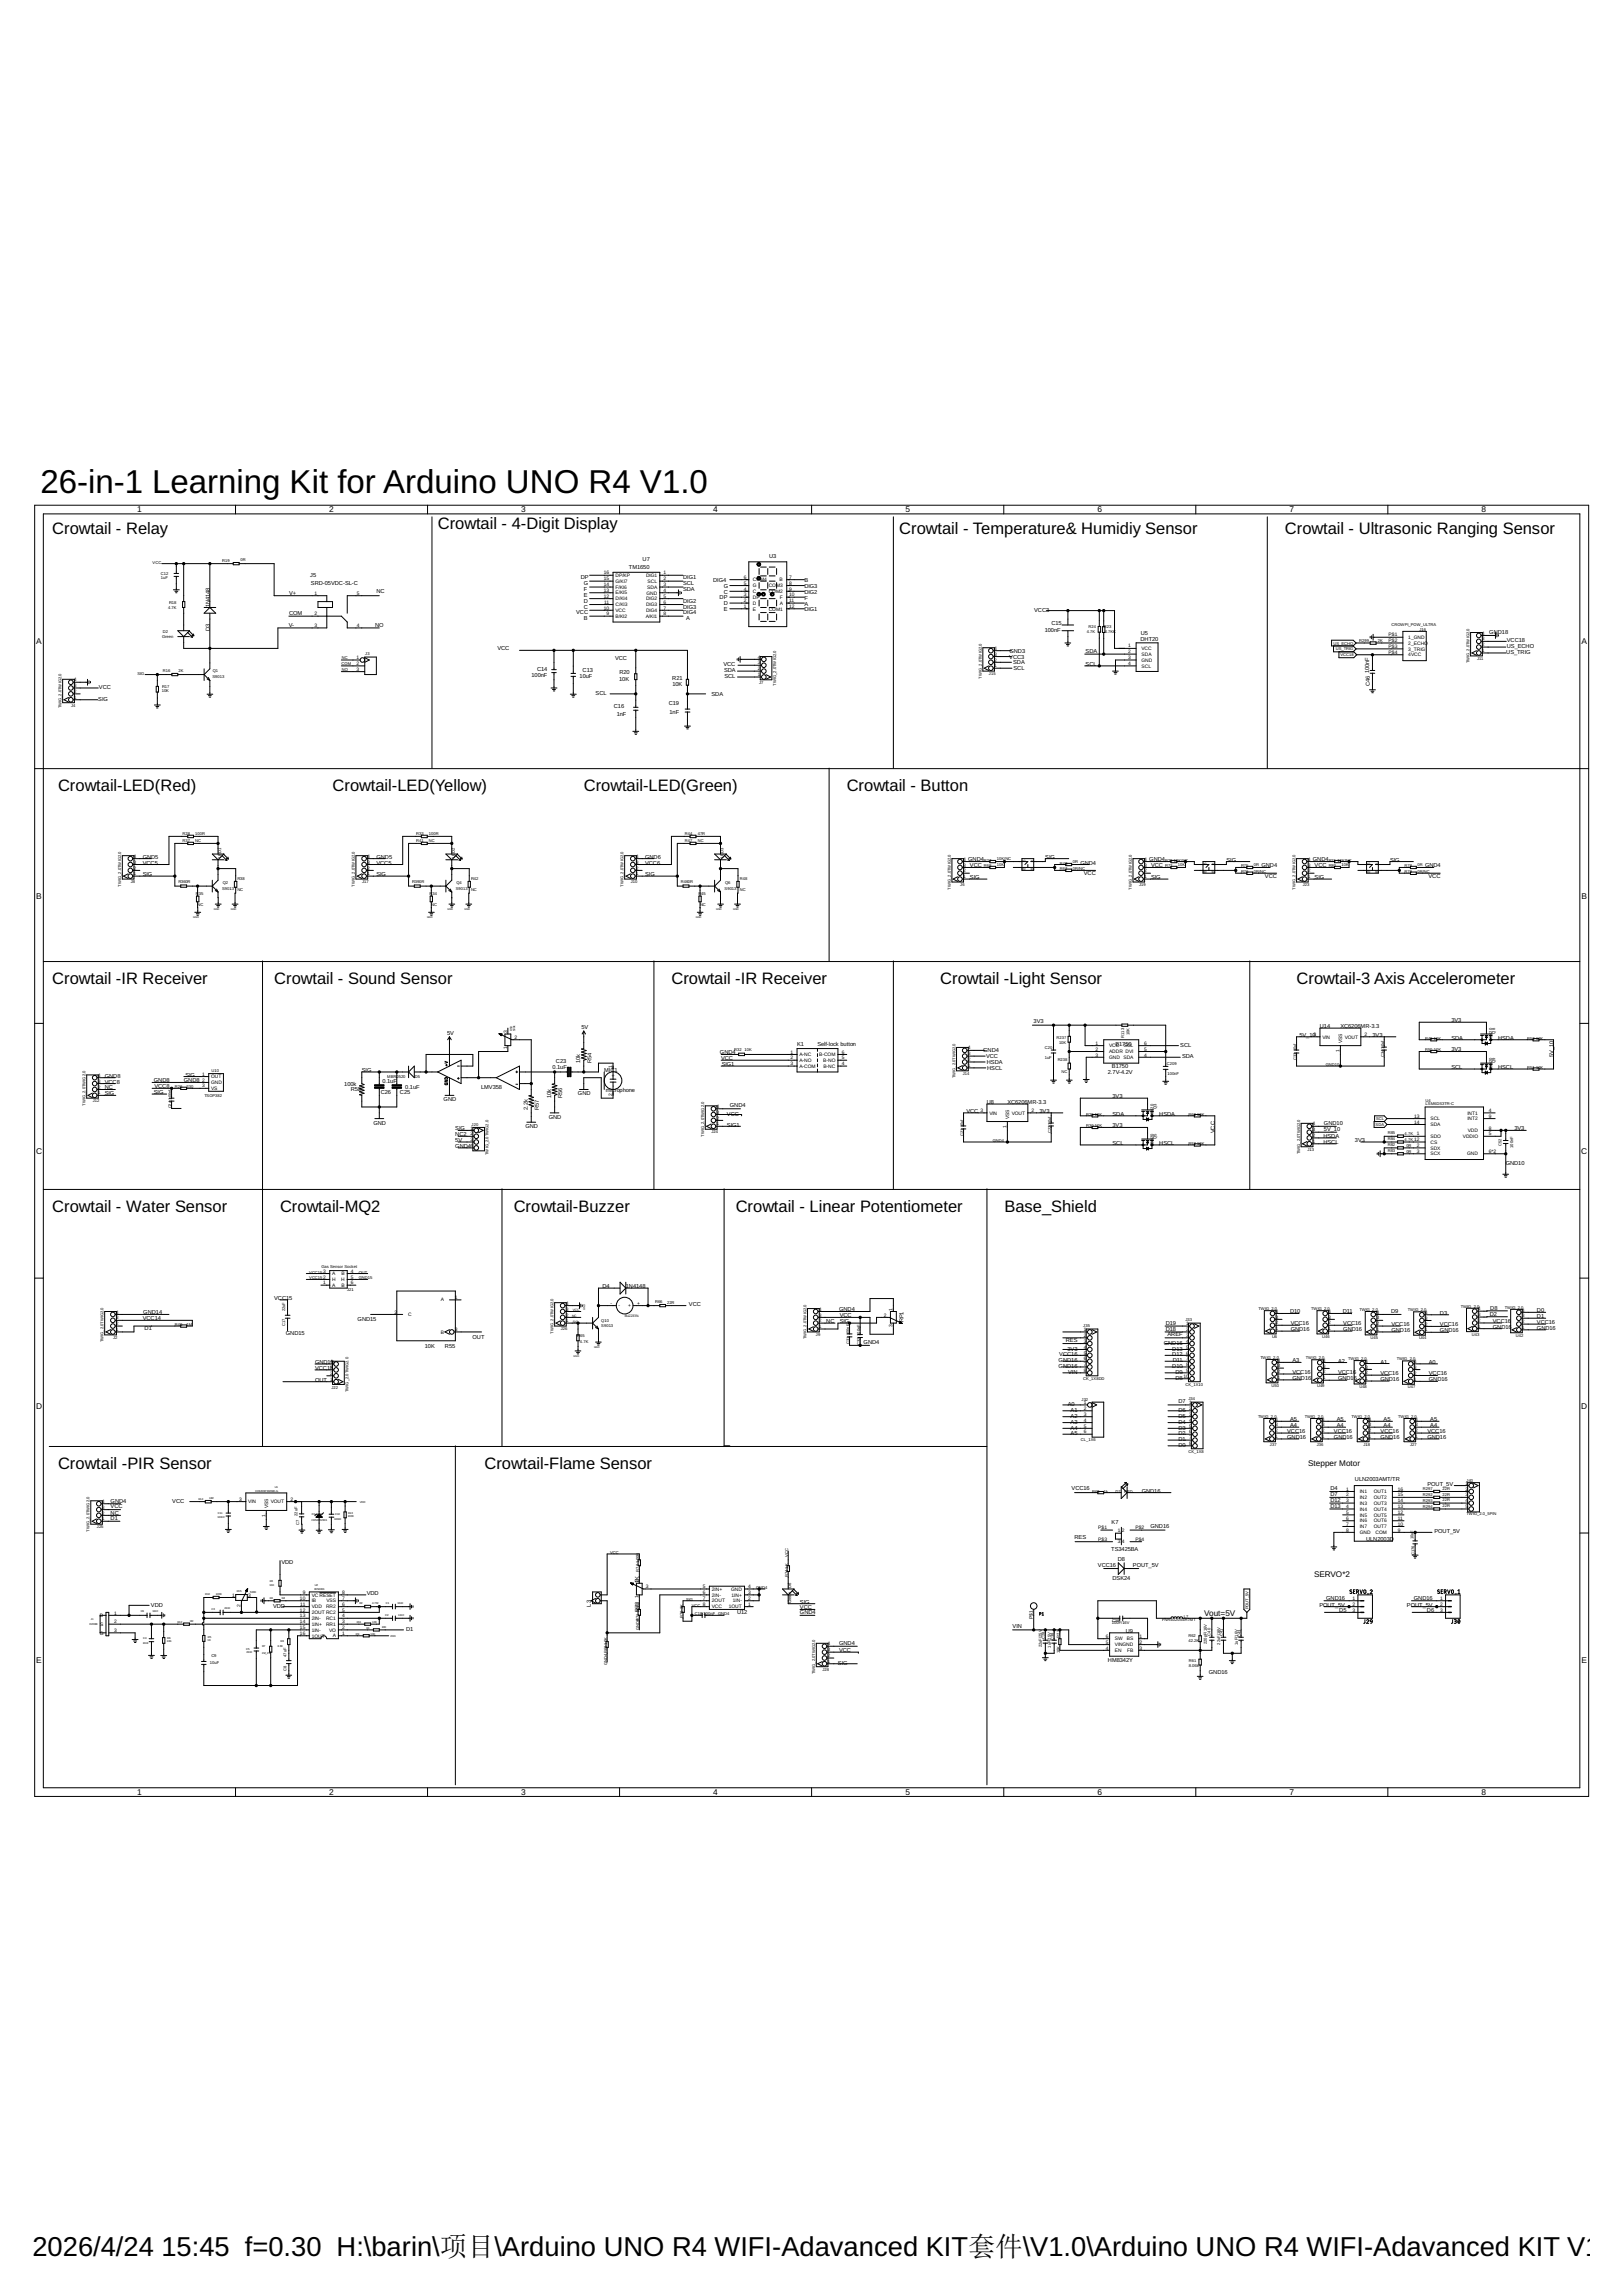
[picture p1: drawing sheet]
<svg xmlns="http://www.w3.org/2000/svg" width="210mm" height="297mm" viewBox="0 0 210 297" stroke-linecap="round" stroke-linejoin="round" font-family="sans-serif">
<defs><g id="words">
<text font-size="4.3" x="5.2" y="63.8">26-in-1 Learning Kit for Arduino UNO R4 V1.0</text>
<g font-size="3.5">
<text x="4.2" y="291.8">2026/4/24</text>
<text x="20.9" y="291.8">15:45 f=0.30 H:\barin\项目\Arduino UNO R4 WIFI-Adavanced KIT套件\V1.0\Arduino UNO R4 WIFI-Adavanced KIT V1.0.</text>
</g>
<g font-size="2.1">
<text x="6.8" y="69.1">Crowtail - Relay</text>
<text x="56.6" y="68.4">Crowtail - 4-Digit Display</text>
<text x="116.4" y="69.1">Crowtail - Temperature&amp; Humidiy Sensor</text>
<text x="166.3" y="69.1">Crowtail - Ultrasonic Ranging Sensor</text>
<text x="7.5" y="102.4">Crowtail-LED(Red)</text>
<text x="43" y="102.4">Crowtail-LED(Yellow)</text>
<text x="75.6" y="102.4">Crowtail-LED(Green)</text>
<text x="109.6" y="102.4">Crowtail - Button</text>
<text x="6.8" y="127.3">Crowtail -IR Receiver</text>
<text x="35.5" y="127.3">Crowtail - Sound Sensor</text>
<text x="86.9" y="127.3">Crowtail -IR Receiver</text>
<text x="121.7" y="127.3">Crowtail -Light Sensor</text>
<text x="167.8" y="127.3">Crowtail-3 Axis Accelerometer</text>
<text x="6.8" y="156.8">Crowtail - Water Sensor</text>
<text x="36.2" y="156.8">Crowtail-MQ2</text>
<text x="66.5" y="156.8">Crowtail-Buzzer</text>
<text x="95.2" y="156.8">Crowtail - Linear Potentiometer</text>
<text x="130" y="156.8">Base_Shield</text>
<text x="7.5" y="190.1">Crowtail -PIR Sensor</text>
<text x="62.7" y="190.1">Crowtail-Flame Sensor</text>
</g>
<g font-size="1.1">
<text x="17.7" y="66.3">1</text>
<text x="42.6" y="66.3">2</text>
<text x="67.5" y="66.3">3</text>
<text x="92.3" y="66.3">4</text>
<text x="117.2" y="66.3">5</text>
<text x="142" y="66.3">6</text>
<text x="166.9" y="66.3">7</text>
<text x="191.7" y="66.3">8</text>
<text x="4.7" y="83.3">A</text>
<text x="204.7" y="83.3">A</text>
<text x="4.7" y="116.3">B</text>
<text x="204.7" y="116.3">B</text>
<text x="4.7" y="149.3">C</text>
<text x="204.6" y="149.3">C</text>
<text x="4.7" y="182.2">D</text>
<text x="204.6" y="182.2">D</text>
<text x="169.3" y="189.6">Stepper Motor</text>
<text x="170.1" y="204">SERVO*2</text>
<text x="155.8" y="209.1">Vout=5V</text>
<text x="4.7" y="215.2">E</text>
<text x="204.7" y="215.2">E</text>
<text x="17.7" y="232.2">1</text>
<text x="42.6" y="232.2">2</text>
<text x="67.5" y="232.2">3</text>
<text x="92.3" y="232.2">4</text>
<text x="117.2" y="232.2">5</text>
<text x="142" y="232.2">6</text>
<text x="166.9" y="232.2">7</text>
<text x="191.7" y="232.2">8</text>
</g>
<g font-size=".7">
<text x="37.4" y="77">V+</text>
<text x="40.1" y="74.7">J5</text>
<text x="40.2" y="75.7">SRD-05VDC-SL-C</text>
<text x="48.7" y="76.8">NC</text>
<text x="75.2" y="75">DP</text>
<text x="75.6" y="78">D</text>
<text x="75.6" y="77.2">E</text>
<text x="75.6" y="75.7">G</text>
<text x="75.6" y="76.5">F</text>
<text x="81.4" y="73.6">TM1650</text>
<text x="83.2" y="72.5">U7</text>
<text x="88.4" y="76.5">SDA</text>
<text x="88.4" y="75.7">SCL</text>
<text x="88.4" y="78">DIG2</text>
<text x="88.4" y="75">DIG1</text>
<text x="92.3" y="75.3">DIG4</text>
<text x="93.1" y="77.5">DP</text>
<text x="93.7" y="76.8">C</text>
<text x="93.7" y="76.1">G</text>
<text x="99.5" y="72.2">U3</text>
<text x="104.1" y="75.3">B</text>
<text x="104.1" y="76.1">DIG3</text>
<text x="104.1" y="76.8">DIG2</text>
<text x="104.1" y="77.6">F</text>
<text x="27.2" y="81.6" transform="rotate(-90 27.2 81.6)">D3</text>
<text x="27.2" y="78.6" transform="rotate(-90 27.2 78.6)">1N4148</text>
<text x="37.4" y="81.1">V-</text>
<text x="37.4" y="79.6">COM</text>
<text x="48.6" y="81.1">NO</text>
<text x="74.6" y="79.5">VCC</text>
<text x="75.6" y="80.2">B</text>
<text x="75.6" y="78.7">C</text>
<text x="88.4" y="79.5">DIG4</text>
<text x="88.4" y="78.7">DIG3</text>
<text x="88.8" y="80.2">A</text>
<text x="93.7" y="78.3">D</text>
<text x="93.7" y="79.1">E</text>
<text x="104.1" y="78.4">A</text>
<text x="104.1" y="79.1">DIG1</text>
<text x="133.8" y="79.2">VCC3</text>
<text x="135.2" y="81.8">100nF</text>
<text x="136.1" y="80.8">C15</text>
<text x="147.6" y="82.9">DHT20</text>
<text x="147.6" y="82.1">U5</text>
<text x="192.7" y="82">GND18</text>
<text x="195" y="83.1">VCC18</text>
<text x="195" y="83.9">US_ECHO</text>
<text x="12.8" y="89.2">VCC</text>
<text x="64.4" y="84.1">VCC</text>
<text x="68.8" y="87.6">100nF</text>
<text x="69.5" y="86.7">C14</text>
<text x="75" y="87.8">10uF</text>
<text x="75.4" y="87">C13</text>
<text x="77.1" y="89.9">SCL</text>
<text x="79.6" y="85.4">VCC</text>
<text x="80.1" y="88.1">10K</text>
<text x="80.2" y="87.2">R20</text>
<text x="87" y="87.9">R21</text>
<text x="87" y="88.7">10K</text>
<text x="92.1" y="90">SDA</text>
<text x="93.6" y="86.2">VCC</text>
<text x="93.7" y="86.9">SDA</text>
<text x="93.8" y="87.7">SCL</text>
<text x="130.6" y="85.2">VCC3</text>
<text x="130.6" y="84.4">GND3</text>
<text x="131.1" y="85.9">SDA</text>
<text x="131.2" y="86.7">SCL</text>
<text x="140.5" y="84.5">SDA</text>
<text x="140.5" y="86.1">SCL</text>
<text x="177.2" y="87.1" transform="rotate(-90 177.2 87.1)">100nF</text>
<text x="177.3" y="88.8" transform="rotate(-90 177.3 88.8)">C46</text>
<text x="194.9" y="84.6">US_TRIG</text>
<text x="12.7" y="90.7">SIG</text>
<text x="79.4" y="91.5">C16</text>
<text x="79.8" y="92.6">1nF</text>
<text x="86.5" y="91.2">C19</text>
<text x="86.6" y="92.4">1nF</text>
<text x="18.5" y="113.4">SIG</text>
<text x="18.5" y="111.1">GND5</text>
<text x="18.5" y="111.8">VCC5</text>
<text x="48.7" y="113.4">SIG</text>
<text x="48.7" y="111.1">GND5</text>
<text x="48.7" y="111.8">VCC5</text>
<text x="83.5" y="113.4">SIG</text>
<text x="83.5" y="111.1">GND6</text>
<text x="83.5" y="111.8">VCC6</text>
<text x="125.3" y="111.4">GND4</text>
<text x="125.5" y="112.1">VCC</text>
<text x="125.5" y="113.7">SIG</text>
<text x="135.3" y="111.1">SIG</text>
<text x="139.8" y="111.8">GND4</text>
<text x="140.3" y="113.2">VCC</text>
<text x="148.7" y="111.4">GND4</text>
<text x="149" y="112.1">VCC</text>
<text x="149" y="113.7">SIG</text>
<text x="158.7" y="111.5">SIG</text>
<text x="163.2" y="112.2">GND4</text>
<text x="163.7" y="113.6">VCC</text>
<text x="169.9" y="111.4">GND4</text>
<text x="170.1" y="112.1">VCC</text>
<text x="170.1" y="113.7">SIG</text>
<text x="179.9" y="111.5">SIG</text>
<text x="184.4" y="112.2">GND4</text>
<text x="184.9" y="113.6">VCC</text>
<text x="57.9" y="133.8">5V</text>
<text x="71.9" y="137.6">C23</text>
<text x="75.1" y="137.5" transform="rotate(-90 75.1 137.5)">10k</text>
<text x="75.2" y="133.1">5V</text>
<text x="76.5" y="137.5" transform="rotate(-90 76.5 137.5)">R54</text>
<text x="93.2" y="136.3">GND4</text>
<text x="93.3" y="137.1">VCC</text>
<text x="93.4" y="137.9">SIG1</text>
<text x="103.1" y="135.3">K1</text>
<text x="105.8" y="135.3">Self-lock button</text>
<text x="127.2" y="136.1">GND4</text>
<text x="127.6" y="136.9">VCC</text>
<text x="127.7" y="137.6">HSDA</text>
<text x="133.8" y="132.4">3V3</text>
<text x="144.3" y="135.3">B1750</text>
<text x="152.7" y="135.4">SCL</text>
<text x="153" y="136.9">SDA</text>
<text x="168.2" y="134.1">5V_10</text>
<text x="170.8" y="133">U14</text>
<text x="173.5" y="133">XC6206MR-3.3</text>
<text x="177.6" y="134.1">3V3</text>
<text x="187.8" y="134.5">SDA</text>
<text x="187.8" y="136">3V3</text>
<text x="187.8" y="132.3">3V3</text>
<text x="193.9" y="134.5">HSDA</text>
<text x="201" y="136.8" transform="rotate(-90 201 136.8)">5V_10</text>
<text x="13.6" y="140.9">NC</text>
<text x="13.6" y="141.7">SIG</text>
<text x="13.6" y="139.4">GND8</text>
<text x="13.6" y="140.2">VCC8</text>
<text x="19.9" y="141.5">SIG</text>
<text x="19.9" y="140">GND8</text>
<text x="20" y="140.7">VCC8</text>
<text x="23.8" y="140">GND8</text>
<text x="24" y="139.3">SIG</text>
<text x="44.6" y="140.5">100k</text>
<text x="45.4" y="141.2">R58</text>
<text x="46.8" y="138.7">SIG</text>
<text x="49.3" y="141.5">C26</text>
<text x="49.5" y="140.2">0.1uF</text>
<text x="51.8" y="141.5">C25</text>
<text x="52.4" y="140.8">0.1uF</text>
<text x="57.4" y="142.5">GND</text>
<text x="62.3" y="140.9">LMV358</text>
<text x="68.3" y="143.6" transform="rotate(-90 68.3 143.6)">2.2k</text>
<text x="69.7" y="143.6" transform="rotate(-90 69.7 143.6)">R57</text>
<text x="71.3" y="142.1" transform="rotate(-90 71.3 142.1)">10k</text>
<text x="71.5" y="138.3">0.1uF</text>
<text x="72.7" y="142.1" transform="rotate(-90 72.7 142.1)">R56</text>
<text x="74.8" y="141.7">GND</text>
<text x="78.2" y="138.7">MIC1</text>
<text x="78.4" y="141.3">microphone</text>
<text x="94.5" y="143.2">GND4</text>
<text x="125.1" y="144">VCC</text>
<text x="127.7" y="142.8">U8</text>
<text x="127.8" y="138.4">HSCL</text>
<text x="130.4" y="142.8">XC6206MR-3.3</text>
<text x="134.5" y="144">3V3</text>
<text x="143.4" y="139">2.7V-4.2V</text>
<text x="143.9" y="138.1">B1750</text>
<text x="144" y="142.1">3V3</text>
<text x="187.8" y="138.3">SCL</text>
<text x="193.9" y="138.3">HSCL</text>
<text x="48.3" y="145.5">GND</text>
<text x="58.9" y="148.5">GND4</text>
<text x="58.9" y="146.2">SIG</text>
<text x="58.9" y="147.7">5V</text>
<text x="58.9" y="147">NC2</text>
<text x="68" y="145.9">GND</text>
<text x="71" y="144.7">GND</text>
<text x="94.1" y="144.3">VCC</text>
<text x="94.1" y="145.9">SIG1</text>
<text x="144" y="144.3">SDA</text>
<text x="144" y="148.1">SCL</text>
<text x="144" y="145.9">3V3</text>
<text x="150" y="144.3">HSDA</text>
<text x="150" y="148.1">HSCL</text>
<text x="157.2" y="146.6" transform="rotate(-90 157.2 146.6)">VCC</text>
<text x="171.3" y="147.2">HSDA</text>
<text x="171.3" y="148">HSCL</text>
<text x="171.3" y="145.6">GND10</text>
<text x="171.3" y="146.3">5V_10</text>
<text x="175.3" y="147.7">3V3</text>
<text x="196" y="146.2">3V3</text>
<text x="194.9" y="150.8">GND10</text>
<text x="78" y="166.6">D4</text>
<text x="81" y="166.6">1N4148</text>
<text x="18.5" y="170.8">VCC14</text>
<text x="18.5" y="170">GND14</text>
<text x="18.7" y="172.1">D1</text>
<text x="35.5" y="168.2">VCC15</text>
<text x="37" y="172.7">GND15</text>
<text x="46.3" y="171">GND15</text>
<text x="61.2" y="173.2">OUT</text>
<text x="89.2" y="168.9">VCC</text>
<text x="106.9" y="171.2">NC</text>
<text x="108.6" y="169.6">GND4</text>
<text x="108.7" y="170.4">VCC</text>
<text x="108.7" y="171.2">SIG</text>
<text x="111.8" y="173.9">GND4</text>
<text x="116.9" y="171.1" transform="rotate(-90 116.9 171.1)">RP1</text>
<text x="137.9" y="173.6">RES</text>
<text x="150.6" y="174">GND16</text>
<text x="150.8" y="172.2">D18</text>
<text x="150.8" y="171.4">D19</text>
<text x="151.1" y="172.8">AREF</text>
<text x="167" y="169.8">D10</text>
<text x="167" y="172.2">GND16</text>
<text x="167" y="171.4">VCC16</text>
<text x="173.8" y="169.9">D11</text>
<text x="173.8" y="172.2">GND16</text>
<text x="173.8" y="171.4">VCC16</text>
<text x="180" y="169.9">D9</text>
<text x="180.1" y="172.3">GND16</text>
<text x="180.1" y="171.6">VCC16</text>
<text x="186.3" y="172.4">GND16</text>
<text x="186.3" y="171.6">VCC16</text>
<text x="186.3" y="170.1">D3</text>
<text x="192.8" y="170.3">D2</text>
<text x="192.9" y="169.4">D8</text>
<text x="193.2" y="171.9">GND16</text>
<text x="193.2" y="171.1">VCC16</text>
<text x="198.9" y="170.5">D1</text>
<text x="198.9" y="172.1">GND16</text>
<text x="198.9" y="171.3">VCC16</text>
<text x="198.9" y="169.8">D0</text>
<text x="40.8" y="176.5">GND15</text>
<text x="40.8" y="178.7">OUT</text>
<text x="40.8" y="177.2">VCC15</text>
<text x="55" y="174.4">10K</text>
<text x="57.6" y="174.4">R55</text>
<text x="137" y="176.2">GND16</text>
<text x="137" y="177">GND16</text>
<text x="137.1" y="175.5">VCC16</text>
<text x="138.1" y="174.7">3V3</text>
<text x="138.2" y="177.8">VIN</text>
<text x="151.7" y="174.7">D13</text>
<text x="151.7" y="175.5">D12</text>
<text x="151.7" y="177">D10</text>
<text x="151.8" y="176.2">D11</text>
<text x="152.1" y="177.8">D9</text>
<text x="152.1" y="178.5">D8</text>
<text x="167.3" y="178.5">GND16</text>
<text x="167.3" y="177.8">VCC16</text>
<text x="167.3" y="176.2">A3</text>
<text x="173.2" y="178.6">GND16</text>
<text x="173.2" y="177.8">VCC16</text>
<text x="173.2" y="176.3">A2</text>
<text x="178.6" y="178.7">GND16</text>
<text x="178.6" y="177.9">VCC16</text>
<text x="178.6" y="176.4">A1</text>
<text x="184.9" y="178.7">GND16</text>
<text x="184.9" y="177.9">VCC16</text>
<text x="184.9" y="176.4">A0</text>
<text x="138.2" y="181.9">A0</text>
<text x="138.5" y="182.7">A1</text>
<text x="138.5" y="183.4">A2</text>
<text x="138.5" y="184.2">A3</text>
<text x="138.5" y="184.9">A4</text>
<text x="138.5" y="185.7">A5</text>
<text x="152.5" y="181.5">D7</text>
<text x="152.5" y="182.7">D6</text>
<text x="152.5" y="183.4">D5</text>
<text x="152.5" y="184.2">D4</text>
<text x="152.5" y="184.9">D3</text>
<text x="152.5" y="185.7">D2</text>
<text x="166.6" y="185.4">VCC16</text>
<text x="167" y="184.6">A4</text>
<text x="167" y="183.9">A5</text>
<text x="172.6" y="185.4">VCC16</text>
<text x="173" y="184.6">A4</text>
<text x="173" y="183.9">A5</text>
<text x="178.7" y="185.4">VCC16</text>
<text x="179" y="184.6">A4</text>
<text x="179" y="183.9">A5</text>
<text x="184.7" y="185.4">VCC16</text>
<text x="185.1" y="184.6">A4</text>
<text x="185.1" y="183.9">A5</text>
<text x="152.5" y="186.5">D1</text>
<text x="152.5" y="187.2">D0</text>
<text x="166.6" y="186.2">GND16</text>
<text x="172.6" y="186.2">GND16</text>
<text x="175.3" y="191.6">ULN2003AMT/TR</text>
<text x="178.7" y="186.2">GND16</text>
<text x="184.7" y="186.2">GND16</text>
<text x="14.3" y="194.4">GND4</text>
<text x="14.3" y="196.7">D1</text>
<text x="14.3" y="195.1">VCC</text>
<text x="14.3" y="196">NC</text>
<text x="22.3" y="194.4">VCC</text>
<text x="138.7" y="192.7">VCC16</text>
<text x="143.8" y="197.2">K7</text>
<text x="147.8" y="193.1">GND16</text>
<text x="148.9" y="197.6">GND16</text>
<text x="172.2" y="195.1">D13</text>
<text x="172.2" y="194.3">D12</text>
<text x="172.2" y="193.6">D7</text>
<text x="172.2" y="192.8">D4</text>
<text x="184.7" y="192.2">POUT_5V</text>
<text x="36.4" y="202.3">VDD</text>
<text x="139.1" y="199.2">RES</text>
<text x="142.1" y="202.8">VCC16</text>
<text x="143.8" y="200.6">TS3425BA</text>
<text x="144.7" y="201.9">D8</text>
<text x="146.6" y="202.8">POUT_5V</text>
<text x="176.8" y="199.4">ULN2003D</text>
<text x="185.6" y="198.3">POUT_5V</text>
<text x="19.5" y="207.9">VDD</text>
<text x="35.3" y="208">VDD</text>
<text x="47.5" y="206.4">VDD</text>
<text x="76.5" y="207.8" transform="rotate(-90 76.5 207.8)">L3</text>
<text x="82.7" y="208.6" transform="rotate(-90 82.7 208.6)">R73</text>
<text x="82.7" y="204.8" transform="rotate(-90 82.7 204.8)">1K</text>
<text x="95.4" y="208.8">U12</text>
<text x="103.5" y="208.8">GND4</text>
<text x="103.5" y="208.2">VCC</text>
<text x="103.5" y="207.5">SIG</text>
<text x="144" y="204.4">DSK24</text>
<text x="170.7" y="207.8">POUT_5V</text>
<text x="171.6" y="207">GND16</text>
<text x="173.3" y="208.5">D5</text>
<text x="182.1" y="207.8">POUT_5V</text>
<text x="183" y="207">GND16</text>
<text x="184.7" y="208.5">D6</text>
<text x="52.6" y="211">D1</text>
<text x="108.4" y="215.4">SIG</text>
<text x="108.6" y="212.8">GND4</text>
<text x="108.6" y="213.7">VCC</text>
<text x="131" y="210.6">VIN</text>
<text x="143.4" y="215">HM8342Y</text>
<text x="145.7" y="211.2">U9</text>
<text x="156.4" y="216.5">GND16</text>
</g>
<g font-size=".6">
<text x="40.7" y="77">1</text>
<text x="46.2" y="77">5</text>
<text x="78.1" y="77.3">12</text>
<text x="78.1" y="76.6">13</text>
<text x="78.1" y="75.8">14</text>
<text x="78.1" y="75.1">15</text>
<text x="78.1" y="74.3">16</text>
<text x="79.6" y="77.7">D/KI4</text>
<text x="79.6" y="76.9">E/KI5</text>
<text x="79.6" y="76.2">F/KI6</text>
<text x="79.6" y="75.4">G/KI7</text>
<text x="79.6" y="74.6">DP/KP</text>
<text x="83.6" y="74.7">DIG1</text>
<text x="83.6" y="77.7">DIG2</text>
<text x="83.6" y="76.9">GND</text>
<text x="83.8" y="76.2">SDA</text>
<text x="83.8" y="75.4">SCL</text>
<text x="85.9" y="74.3">1</text>
<text x="85.9" y="75.1">2</text>
<text x="85.9" y="75.8">3</text>
<text x="85.9" y="76.6">4</text>
<text x="85.9" y="77.3">5</text>
<text x="96.3" y="76.4">4</text>
<text x="96.3" y="74.9">6</text>
<text x="96.3" y="77.9">2</text>
<text x="96.3" y="77.2">3</text>
<text x="96.3" y="75.6">5</text>
<text x="97.4" y="76.7">C</text>
<text x="97.4" y="75.2">COM4</text>
<text x="97.4" y="77.5">DP</text>
<text x="97.4" y="76">G</text>
<text x="99.5" y="76.7">COM2</text>
<text x="99.5" y="76">COM3</text>
<text x="100.9" y="75.2">B</text>
<text x="100.9" y="77.5">F</text>
<text x="102.1" y="77.9">11</text>
<text x="102.1" y="74.9">7</text>
<text x="102.1" y="76.4">9</text>
<text x="102.1" y="75.6">8</text>
<text x="102.1" y="77.2">10</text>
<text x="40.7" y="79.6">2</text>
<text x="40.7" y="81.1">3</text>
<text x="46.2" y="81.1">4</text>
<text x="78.1" y="78.9">10</text>
<text x="78.2" y="78.1">11</text>
<text x="78.5" y="79.6">9</text>
<text x="79.6" y="79.9">B/KI2</text>
<text x="79.6" y="79.2">VCC</text>
<text x="79.6" y="78.4">C/KI3</text>
<text x="83.6" y="79.9">A/KI1</text>
<text x="83.6" y="78.4">DIG3</text>
<text x="83.6" y="79.2">DIG4</text>
<text x="85.9" y="78.1">6</text>
<text x="85.9" y="78.9">7</text>
<text x="85.9" y="79.6">8</text>
<text x="96.3" y="78.7">1</text>
<text x="97.4" y="78.2">D</text>
<text x="97.4" y="79">E</text>
<text x="99.5" y="79">COM1</text>
<text x="100.9" y="78.2">A</text>
<text x="102.1" y="78.7">12</text>
<text x="146" y="83.8">1</text>
<text x="179.7" y="82.3">P$1</text>
<text x="179.7" y="83.1">P$2</text>
<text x="179.7" y="83.8">P$3</text>
<text x="182.2" y="82.7">1_GND</text>
<text x="182.2" y="83.4">2_ECHO</text>
<text x="191.8" y="83.6">2</text>
<text x="191.8" y="82.9">3</text>
<text x="191.8" y="82.1">4</text>
<text x="9.6" y="89.7">2</text>
<text x="9.6" y="88.9">3</text>
<text x="9.6" y="88.2">4</text>
<text x="46.1" y="85.3">1</text>
<text x="46.1" y="86">2</text>
<text x="46.1" y="86.8">3</text>
<text x="98.1" y="87.5">1</text>
<text x="98.1" y="86.7">2</text>
<text x="98.1" y="86">3</text>
<text x="98.1" y="85.2">4</text>
<text x="128.6" y="86.3">1</text>
<text x="128.6" y="85.6">2</text>
<text x="128.6" y="84.8">3</text>
<text x="128.6" y="84.1">4</text>
<text x="146" y="84.5">2</text>
<text x="146" y="86">4</text>
<text x="146" y="85.3">3</text>
<text x="147.7" y="84.9">SDA</text>
<text x="147.7" y="86.4">SCL</text>
<text x="147.7" y="85.6">GND</text>
<text x="147.7" y="84.1">VCC</text>
<text x="179.7" y="84.6">P$4</text>
<text x="182.2" y="84.2">3_TRIG</text>
<text x="182.2" y="84.9">4VCC</text>
<text x="191.8" y="84.4">1</text>
<text x="9.6" y="90.4">1</text>
<text x="17.3" y="113.2">1</text>
<text x="17.3" y="112.5">2</text>
<text x="17.3" y="111.7">3</text>
<text x="17.3" y="111">4</text>
<text x="47.5" y="113.2">1</text>
<text x="47.5" y="112.5">2</text>
<text x="47.5" y="111.7">3</text>
<text x="47.5" y="111">4</text>
<text x="82.3" y="113.2">1</text>
<text x="82.3" y="112.5">2</text>
<text x="82.3" y="111.7">3</text>
<text x="82.3" y="111">4</text>
<text x="124.6" y="113.6">1</text>
<text x="124.6" y="112.9">2</text>
<text x="124.6" y="112.1">3</text>
<text x="124.6" y="111.4">4</text>
<text x="148.1" y="113.6">1</text>
<text x="148.1" y="112.9">2</text>
<text x="148.1" y="112.1">3</text>
<text x="148.1" y="111.4">4</text>
<text x="169.2" y="113.6">1</text>
<text x="169.2" y="112.9">2</text>
<text x="169.2" y="112.1">3</text>
<text x="169.2" y="111.4">4</text>
<text x="65.6" y="135.7" transform="rotate(-90 65.6 135.7)">1</text>
<text x="65.6" y="133.7" transform="rotate(-90 65.6 133.7)">3</text>
<text x="66.6" y="134.4">2</text>
<text x="102.3" y="136.3">1</text>
<text x="102.3" y="137.8">3</text>
<text x="102.3" y="137.1">2</text>
<text x="103.5" y="136.6">A-NC</text>
<text x="103.5" y="137.4">A-NO</text>
<text x="106" y="136.6">B-COM</text>
<text x="106.5" y="137.4">B-NO</text>
<text x="108.9" y="136.3">6</text>
<text x="108.9" y="137.8">4</text>
<text x="108.9" y="137.1">5</text>
<text x="125.2" y="137.3">2</text>
<text x="125.2" y="136.5">3</text>
<text x="125.2" y="135.8">4</text>
<text x="141.8" y="135.2">1</text>
<text x="141.8" y="135.9">2</text>
<text x="141.8" y="136.7">3</text>
<text x="143.5" y="135.5">VCC</text>
<text x="143.5" y="136.3">ADDR DVI</text>
<text x="143.5" y="137">GND</text>
<text x="145.4" y="137">SDA</text>
<text x="145.4" y="135.5">SCL</text>
<text x="148.1" y="136.7">4</text>
<text x="148.1" y="135.9">5</text>
<text x="148.1" y="135.2">6</text>
<text x="170" y="134">3</text>
<text x="171.1" y="134.4">VIN</text>
<text x="173.3" y="136.1" transform="rotate(-90 173.3 136.1)">1</text>
<text x="173.7" y="135" transform="rotate(-90 173.7 135)">VSS</text>
<text x="174" y="134.4">VOUT</text>
<text x="176.6" y="134">2</text>
<text x="12.7" y="141.6">1</text>
<text x="12.7" y="140.8">2</text>
<text x="12.7" y="140.1">3</text>
<text x="12.7" y="139.3">4</text>
<text x="26.2" y="139.2">1</text>
<text x="26.2" y="139.9">2</text>
<text x="26.2" y="140.7">3</text>
<text x="27.3" y="139.5">OUT</text>
<text x="27.3" y="140.3">GND</text>
<text x="27.3" y="141">VS</text>
<text x="79.2" y="141.8" transform="rotate(-90 79.2 141.8)">2</text>
<text x="79.2" y="138.2" transform="rotate(-90 79.2 138.2)">1</text>
<text x="79.5" y="139.4" transform="rotate(-90 79.5 139.4)">+</text>
<text x="79.6" y="140.6" transform="rotate(-90 79.6 140.6)">-</text>
<text x="92.7" y="143.3">4</text>
<text x="103.5" y="138.1">A-COM</text>
<text x="106.6" y="138.1">B-NC</text>
<text x="125.2" y="138">1</text>
<text x="126.9" y="143.9">3</text>
<text x="133.5" y="143.9">2</text>
<text x="192.7" y="143.9">4</text>
<text x="60.9" y="146.1">1</text>
<text x="60.9" y="146.9">2</text>
<text x="60.9" y="147.6">3</text>
<text x="60.9" y="148.4">4</text>
<text x="92.7" y="145.6">1</text>
<text x="92.7" y="144.8">2</text>
<text x="92.7" y="144.1">3</text>
<text x="128" y="144.2">VIN</text>
<text x="130.3" y="145.9" transform="rotate(-90 130.3 145.9)">1</text>
<text x="130.6" y="144.8" transform="rotate(-90 130.6 144.8)">VSS</text>
<text x="130.9" y="144.2">VOUT</text>
<text x="169.8" y="147.9">1</text>
<text x="169.8" y="147.1">2</text>
<text x="169.8" y="146.4">3</text>
<text x="169.8" y="145.6">4</text>
<text x="183" y="147.6">12</text>
<text x="183" y="145.4">14</text>
<text x="183" y="144.6">13</text>
<text x="183.4" y="146.9">1</text>
<text x="183.4" y="148.4">2</text>
<text x="183.4" y="149.2">3</text>
<text x="185.1" y="148">CS</text>
<text x="185.1" y="145.7">SDA</text>
<text x="185.1" y="145">SCL</text>
<text x="185.1" y="147.2">SDO</text>
<text x="185.1" y="148.7">SDX</text>
<text x="185.1" y="149.5">SCX</text>
<text x="189.3" y="147.2">VDDIO</text>
<text x="189.9" y="149.5">GND</text>
<text x="189.9" y="144.2">INT1</text>
<text x="189.9" y="144.9">INT2</text>
<text x="189.9" y="146.5">VDD</text>
<text x="192.7" y="146.9">5</text>
<text x="192.7" y="146.1">8</text>
<text x="192.7" y="149.2">6*2</text>
<text x="192.7" y="144.6">9</text>
<text x="41.8" y="164.7">3</text>
<text x="41.8" y="165.4">2</text>
<text x="41.8" y="166.2">1</text>
<text x="43" y="165">A</text>
<text x="43" y="165.7">H</text>
<text x="43" y="166.5">A</text>
<text x="44.1" y="165.7">H</text>
<text x="44.2" y="166.5">B</text>
<text x="44.2" y="165">B</text>
<text x="45.4" y="166.2">6</text>
<text x="45.4" y="165.4">5</text>
<text x="45.4" y="164.7">4</text>
<text x="15" y="172.2">1</text>
<text x="15" y="171.5">2</text>
<text x="15" y="170.7">3</text>
<text x="15" y="169.9">4</text>
<text x="51.1" y="169.9">2</text>
<text x="52.8" y="170.3">C</text>
<text x="57" y="172.5">B</text>
<text x="57.1" y="168.4">A</text>
<text x="58.9" y="172.2">3</text>
<text x="58.9" y="168.1">1</text>
<text x="73.2" y="171.1">1</text>
<text x="73.2" y="170.3">2</text>
<text x="73.2" y="169.6">3</text>
<text x="73.2" y="168.8">4</text>
<text x="79" y="168.8">-</text>
<text x="80" y="169.1">-</text>
<text x="81.3" y="169.1">+</text>
<text x="82.5" y="168.8">+</text>
<text x="106" y="171.8">1</text>
<text x="106" y="171.1">2</text>
<text x="106" y="170.3">3</text>
<text x="106" y="169.6">4</text>
<text x="114.4" y="170.3">2</text>
<text x="115.5" y="171.6" transform="rotate(-90 115.5 171.6)">3</text>
<text x="115.5" y="169.6" transform="rotate(-90 115.5 169.6)">1</text>
<text x="140.3" y="173">2</text>
<text x="140.3" y="173.7">3</text>
<text x="140.3" y="172.2">1</text>
<text x="153.5" y="172.2">2</text>
<text x="153.5" y="173">3</text>
<text x="153.5" y="173.7">4</text>
<text x="153.5" y="171.5">1</text>
<text x="165.1" y="172.1">1</text>
<text x="165.1" y="171.3">2</text>
<text x="165.1" y="170.6">3</text>
<text x="165.1" y="169.8">4</text>
<text x="171.9" y="172.1">1</text>
<text x="171.9" y="171.3">2</text>
<text x="171.9" y="170.6">3</text>
<text x="171.9" y="169.8">4</text>
<text x="178.1" y="172.2">1</text>
<text x="178.1" y="171.5">2</text>
<text x="178.1" y="170.7">3</text>
<text x="178.1" y="169.9">4</text>
<text x="184.4" y="172.2">1</text>
<text x="184.4" y="171.5">2</text>
<text x="184.4" y="170.7">3</text>
<text x="184.4" y="170">4</text>
<text x="191.2" y="171.8">1</text>
<text x="191.2" y="171">2</text>
<text x="191.2" y="170.3">3</text>
<text x="191.2" y="169.5">4</text>
<text x="196.9" y="171.9">1</text>
<text x="196.9" y="171.2">2</text>
<text x="196.9" y="170.4">3</text>
<text x="196.9" y="169.7">4</text>
<text x="42.7" y="178.6">1</text>
<text x="42.7" y="177.9">2</text>
<text x="42.7" y="177.1">3</text>
<text x="42.7" y="176.4">4</text>
<text x="140.3" y="174.5">4</text>
<text x="140.3" y="175.2">5</text>
<text x="140.3" y="176">6</text>
<text x="140.3" y="176.7">7</text>
<text x="140.3" y="177.5">8</text>
<text x="153.1" y="178.3">10</text>
<text x="153.5" y="174.5">5</text>
<text x="153.5" y="175.2">6</text>
<text x="153.5" y="176">7</text>
<text x="153.5" y="176.7">8</text>
<text x="153.5" y="177.5">9</text>
<text x="165.3" y="178.4">1</text>
<text x="165.3" y="177.7">2</text>
<text x="165.3" y="176.9">3</text>
<text x="165.3" y="176.1">4</text>
<text x="171.2" y="178.4">1</text>
<text x="171.2" y="177.7">2</text>
<text x="171.2" y="176.9">3</text>
<text x="171.2" y="176.2">4</text>
<text x="176.7" y="178.6">1</text>
<text x="176.7" y="177.8">2</text>
<text x="176.7" y="177">3</text>
<text x="176.7" y="176.3">4</text>
<text x="183" y="178.6">1</text>
<text x="183" y="177.8">2</text>
<text x="183" y="177.1">3</text>
<text x="183" y="176.3">4</text>
<text x="140.3" y="181.7">1</text>
<text x="140.3" y="182.4">2</text>
<text x="140.3" y="183.2">3</text>
<text x="140.3" y="183.9">4</text>
<text x="140.3" y="184.7">5</text>
<text x="140.3" y="185.4">6</text>
<text x="153.9" y="182.4">2</text>
<text x="153.9" y="183.2">3</text>
<text x="153.9" y="183.9">4</text>
<text x="153.9" y="184.7">5</text>
<text x="153.9" y="185.4">6</text>
<text x="153.9" y="181.7">1</text>
<text x="165" y="185.3">2</text>
<text x="165" y="184.5">3</text>
<text x="165" y="183.8">4</text>
<text x="171.1" y="185.3">2</text>
<text x="171.1" y="184.5">3</text>
<text x="171.1" y="183.8">4</text>
<text x="177.1" y="185.3">2</text>
<text x="177.1" y="184.5">3</text>
<text x="177.1" y="183.8">4</text>
<text x="183.1" y="185.3">2</text>
<text x="183.1" y="184.5">3</text>
<text x="183.1" y="183.8">4</text>
<text x="153.9" y="186.2">7</text>
<text x="153.9" y="187">8</text>
<text x="165" y="186">1</text>
<text x="171.1" y="186">1</text>
<text x="177.1" y="186">1</text>
<text x="183.1" y="186">1</text>
<text x="13.2" y="196.7">1</text>
<text x="13.2" y="195.9">2</text>
<text x="13.2" y="195.2">3</text>
<text x="13.2" y="194.4">4</text>
<text x="31" y="194.2">3</text>
<text x="32.1" y="194.5">VIN</text>
<text x="34.4" y="196.3" transform="rotate(-90 34.4 196.3)">1</text>
<text x="34.7" y="195.1" transform="rotate(-90 34.7 195.1)">VSS</text>
<text x="35" y="194.5">VOUT</text>
<text x="37.6" y="194.2">2</text>
<text x="142.1" y="197.8">P$1</text>
<text x="146.9" y="197.8">P$2</text>
<text x="174.2" y="192.8">1</text>
<text x="174.2" y="193.6">2</text>
<text x="174.2" y="194.4">3</text>
<text x="174.2" y="195.1">4</text>
<text x="174.2" y="195.9">5</text>
<text x="174.2" y="196.6">6</text>
<text x="174.2" y="197.4">7</text>
<text x="176" y="193.2">IN1</text>
<text x="176" y="193.9">IN2</text>
<text x="176" y="194.7">IN3</text>
<text x="176" y="195.4">IN4</text>
<text x="176" y="196.2">IN5</text>
<text x="176" y="197">IN6</text>
<text x="176" y="197.7">IN7</text>
<text x="177.8" y="197.7">OUT7</text>
<text x="177.8" y="197">OUT6</text>
<text x="177.8" y="196.2">OUT5</text>
<text x="177.8" y="195.4">OUT4</text>
<text x="177.8" y="194.7">OUT3</text>
<text x="177.8" y="193.9">OUT2</text>
<text x="177.8" y="193.2">OUT1</text>
<text x="180.9" y="197.4">10</text>
<text x="180.9" y="196.6">11</text>
<text x="180.9" y="195.9">12</text>
<text x="180.9" y="195.1">13</text>
<text x="180.9" y="194.4">14</text>
<text x="180.9" y="193.6">15</text>
<text x="180.9" y="192.8">16</text>
<text x="189.6" y="192.1">1</text>
<text x="189.6" y="192.8">2</text>
<text x="189.6" y="193.6">3</text>
<text x="189.6" y="194.4">4</text>
<text x="189.6" y="195.1">5</text>
<text x="142.1" y="199.3">P$3</text>
<text x="144.7" y="198.2">1</text>
<text x="144.7" y="199.7">3</text>
<text x="145.2" y="198.2">2</text>
<text x="145.2" y="199.7">4</text>
<text x="146.9" y="199.3">P$4</text>
<text x="174.2" y="198.1">8</text>
<text x="176" y="198.5">GND</text>
<text x="178" y="198.5">COM</text>
<text x="180.9" y="198.1">9</text>
<text x="12.9" y="209.2">D</text>
<text x="14.8" y="208.9">1</text>
<text x="30" y="206.6">1</text>
<text x="31.1" y="207.9" transform="rotate(-90 31.1 207.9)">2</text>
<text x="32.1" y="206.6">3</text>
<text x="38.8" y="207">10</text>
<text x="38.8" y="208.5">12</text>
<text x="38.8" y="209.3">13</text>
<text x="38.9" y="207.7">11</text>
<text x="39.2" y="206.2">9</text>
<text x="40.3" y="206.6">VC RESET</text>
<text x="40.3" y="207.3">IB</text>
<text x="40.3" y="208.1">VDD</text>
<text x="40.3" y="208.8">2OUT RC2</text>
<text x="40.3" y="209.6">2IN-</text>
<text x="42.2" y="209.6">RC1</text>
<text x="42.2" y="208.1">RR2</text>
<text x="42.2" y="207.3">VSS</text>
<text x="44.3" y="209.3">4</text>
<text x="44.3" y="208.5">5</text>
<text x="44.3" y="207.7">6</text>
<text x="44.3" y="207">7</text>
<text x="44.3" y="206.2">8</text>
<text x="82.6" y="206.8" transform="rotate(-90 82.6 206.8)">1</text>
<text x="82.6" y="204.7" transform="rotate(-90 82.6 204.7)">2</text>
<text x="83.6" y="205.5">3</text>
<text x="91" y="207.7">8</text>
<text x="91" y="207">7</text>
<text x="91" y="206.2">6</text>
<text x="91" y="205.5">5</text>
<text x="92.1" y="208.1">VCC</text>
<text x="92.1" y="207.3">2OUT</text>
<text x="92.1" y="206.6">2IN-</text>
<text x="92.1" y="205.8">2IN+</text>
<text x="94.3" y="208.1">1OUT</text>
<text x="94.6" y="205.8">GND</text>
<text x="94.7" y="206.6">1IN+</text>
<text x="94.8" y="207.3">1IN-</text>
<text x="96.8" y="207.7">1</text>
<text x="96.8" y="207">2</text>
<text x="96.8" y="206.2">3</text>
<text x="96.8" y="205.5">4</text>
<text x="133.7" y="209.5" transform="rotate(-90 133.7 209.5)">P$1</text>
<text x="175" y="207">1</text>
<text x="175" y="207.7">2</text>
<text x="175" y="208.5">3</text>
<text x="186.4" y="207">1</text>
<text x="186.4" y="207.7">2</text>
<text x="186.4" y="208.5">3</text>
<text x="12.9" y="211.5">G</text>
<text x="13" y="210.3">S</text>
<text x="14.8" y="211.1">3</text>
<text x="14.8" y="210">2</text>
<text x="38.8" y="210">14</text>
<text x="38.8" y="210.8">15</text>
<text x="38.8" y="211.5">16</text>
<text x="40.3" y="210.3">1IN+</text>
<text x="40.3" y="211.1">1IN-</text>
<text x="40.3" y="211.9">1OUT</text>
<text x="42.2" y="210.3">RR1</text>
<text x="42.6" y="211.1">VO</text>
<text x="43.1" y="211.8">A</text>
<text x="44.3" y="211.5">1</text>
<text x="44.3" y="210.8">2</text>
<text x="44.3" y="210">3</text>
<text x="107.1" y="215.1">1</text>
<text x="107.1" y="214.4">2</text>
<text x="107.1" y="213.6">3</text>
<text x="107.1" y="212.9">4</text>
<text x="143.1" y="213.4">4</text>
<text x="143.1" y="212.7">5</text>
<text x="143.1" y="211.9">6</text>
<text x="144.3" y="213.7">EN</text>
<text x="144.3" y="213">VINGND</text>
<text x="144.3" y="212.2">SW</text>
<text x="145.8" y="212.2">BS</text>
<text x="145.9" y="213.7">FB</text>
<text x="147.5" y="211.9">1</text>
<text x="147.5" y="212.7">2</text>
<text x="147.5" y="213.4">3</text>
</g>
<g font-size=".5">
<text x="19.8" y="73">VCC</text>
<text x="20.8" y="74.9">1uF</text>
<text x="20.8" y="74.4">C12</text>
<text x="28.8" y="72.6">R19</text>
<text x="31.1" y="72.6">0R</text>
<text x="21" y="82.6">Green</text>
<text x="21.1" y="81.9">D2</text>
<text x="21.8" y="78.7">4.7K</text>
<text x="21.9" y="78.1">R18</text>
<text x="140.6" y="81.8">4.7K</text>
<text x="140.9" y="81.3">R24</text>
<text x="142.8" y="81.3">R23</text>
<text x="143" y="81.9">4.7KK</text>
<text x="172.6" y="83.4">US_ECHO</text>
<text x="175.9" y="83.1">R299</text>
<text x="178.3" y="83">2K</text>
<text x="180.1" y="81">CROWPI_POW_ULTRA</text>
<text x="183.7" y="81.6">J16</text>
<text x="17.8" y="87.4">SIG</text>
<text x="20.9" y="89.5">10K</text>
<text x="21" y="89">R17</text>
<text x="21.1" y="87">R16</text>
<text x="23.1" y="87">2K</text>
<text x="27.5" y="87.7">S9013</text>
<text x="27.5" y="87">Q1</text>
<text x="44.2" y="86.1">COM</text>
<text x="44.3" y="85.3">NC</text>
<text x="44.3" y="86.8">NO</text>
<text x="47.3" y="84.7">J3</text>
<text x="98.2" y="88.5">J7</text>
<text x="100.4" y="88.7" transform="rotate(-90 100.4 88.7)">TWIG_2.0TWIG2.0</text>
<text x="127" y="87.8" transform="rotate(-90 127 87.8)">TWIG_2.0TWIG2.0</text>
<text x="128" y="87.4">J15</text>
<text x="172.9" y="84.1">US_TRIG</text>
<text x="173.5" y="84.9">VCC18</text>
<text x="190.2" y="85.8" transform="rotate(-90 190.2 85.8)">TWIG_2.0TWIG2.0</text>
<text x="191.2" y="85.4">J11</text>
<text x="8" y="91.7" transform="rotate(-90 8 91.7)">TWIG_2.0TWIG2.0</text>
<text x="9.2" y="91.4">J4</text>
<text x="23.6" y="108">R28</text>
<text x="25.3" y="108">100R</text>
<text x="53.9" y="108">R33</text>
<text x="55.5" y="108">100R</text>
<text x="88.6" y="108">R44</text>
<text x="90.3" y="108">47R</text>
<text x="23.6" y="109">R37</text>
<text x="25.3" y="109">NC</text>
<text x="28.6" y="111.1" transform="rotate(-90 28.6 111.1)">LED1</text>
<text x="30.7" y="113.8">R38</text>
<text x="53.9" y="109">R41</text>
<text x="55.5" y="109">NC</text>
<text x="58.8" y="111.1" transform="rotate(-90 58.8 111.1)">LED2</text>
<text x="61" y="113.8">R42</text>
<text x="88.6" y="109">R47</text>
<text x="90.3" y="109">NC</text>
<text x="93.6" y="111.1" transform="rotate(-90 93.6 111.1)">LED3</text>
<text x="95.7" y="113.8">R48</text>
<text x="127.3" y="111.5">R27</text>
<text x="127.3" y="112.2">R68</text>
<text x="129" y="111.3">10K/NC</text>
<text x="129" y="112.1">10K</text>
<text x="137.2" y="111.8">R43</text>
<text x="137.2" y="112.6">R67</text>
<text x="138.8" y="111.7">0R</text>
<text x="138.8" y="112.5">0R/NC</text>
<text x="150.8" y="111.5">R29</text>
<text x="150.8" y="112.2">R77</text>
<text x="151.9" y="111.5">10K/NC</text>
<text x="152.4" y="112.1">10K</text>
<text x="160.6" y="112.2">R75</text>
<text x="160.6" y="113">R76</text>
<text x="162.3" y="112.1">0R</text>
<text x="162.3" y="112.9">0R/NC</text>
<text x="171.9" y="111.5">R31</text>
<text x="171.9" y="112.2">R80</text>
<text x="173.1" y="111.5">10K/NC</text>
<text x="173.6" y="112.1">10K</text>
<text x="181.8" y="112.2">R78</text>
<text x="181.8" y="113">R79</text>
<text x="183.4" y="112.1">0R</text>
<text x="183.4" y="112.9">0R/NC</text>
<text x="15.7" y="114.7" transform="rotate(-90 15.7 114.7)">TWIG_2.0TWIG2.0</text>
<text x="16.9" y="114.3">J8</text>
<text x="23.1" y="114.3">R360R</text>
<text x="25.4" y="115.9">R35</text>
<text x="25.6" y="117.2">NC</text>
<text x="28.8" y="115.1">S9013</text>
<text x="28.8" y="114.4">Q2</text>
<text x="30.7" y="115.2">NC</text>
<text x="45.9" y="114.7" transform="rotate(-90 45.9 114.7)">TWIG_2.0TWIG2.0</text>
<text x="46.9" y="114.3">J17</text>
<text x="53.3" y="114.3">R390R</text>
<text x="55.6" y="115.9">R34</text>
<text x="55.8" y="117.2">NC</text>
<text x="59" y="115.1">S9013</text>
<text x="59.1" y="114.4">Q4</text>
<text x="61" y="115.2">NC</text>
<text x="80.7" y="114.7" transform="rotate(-90 80.7 114.7)">TWIG_2.0TWIG2.0</text>
<text x="81.6" y="114.3">J10</text>
<text x="88.1" y="114.3">R460R</text>
<text x="90.4" y="115.9">R45</text>
<text x="90.6" y="117.2">NC</text>
<text x="93.8" y="115.1">S9013</text>
<text x="93.8" y="114.4">Q6</text>
<text x="95.7" y="115.2">NC</text>
<text x="123" y="115.1" transform="rotate(-90 123 115.1)">TWIG_2.0TWIG2.0</text>
<text x="124.3" y="114.6">J6</text>
<text x="146.5" y="115.1" transform="rotate(-90 146.5 115.1)">TWIG_2.0TWIG2.0</text>
<text x="147.4" y="114.6">J19</text>
<text x="167.6" y="115.1" transform="rotate(-90 167.6 115.1)">TWIG_2.0TWIG2.0</text>
<text x="168.6" y="114.6">J23</text>
<text x="95" y="136">R32</text>
<text x="96.3" y="136">10K</text>
<text x="135.2" y="136.9">1uF</text>
<text x="135.2" y="135.7">C20</text>
<text x="136.7" y="134.4">R237</text>
<text x="136.9" y="137.2">R238</text>
<text x="137" y="135.1">10K</text>
<text x="145.5" y="134.2" transform="rotate(-90 145.5 134.2)">R113</text>
<text x="146.2" y="134" transform="rotate(-90 146.2 134)">10K</text>
<text x="151" y="137.8">C209</text>
<text x="167.8" y="137.2" transform="rotate(-90 167.8 137.2)">C33</text>
<text x="167.8" y="136" transform="rotate(-90 167.8 136)">10uf</text>
<text x="171.6" y="137.9">GND10</text>
<text x="179.1" y="136.8" transform="rotate(-90 179.1 136.8)">C34</text>
<text x="179.1" y="135.7" transform="rotate(-90 179.1 135.7)">10uf</text>
<text x="184.4" y="134.5">R49</text>
<text x="184.4" y="136">R50</text>
<text x="185.6" y="134.5">10K</text>
<text x="185.6" y="136">10K</text>
<text x="193.1" y="134.7" transform="rotate(-90 193.1 134.7)">BSN20</text>
<text x="193.5" y="137.5" transform="rotate(-90 193.5 137.5)">Q9</text>
<text x="193.5" y="133.7" transform="rotate(-90 193.5 133.7)">Q8</text>
<text x="197.6" y="134.5">R52</text>
<text x="198.8" y="134.5">10K</text>
<text x="11.1" y="143.1" transform="rotate(-90 11.1 143.1)">TWIG_2.0TWIG2.0</text>
<text x="12" y="142.6">J12</text>
<text x="22.2" y="143.4" transform="rotate(-90 22.2 143.4)">C24</text>
<text x="22.2" y="142.3" transform="rotate(-90 22.2 142.3)">100nf</text>
<text x="22.6" y="140.8">R26</text>
<text x="24.1" y="140.8">330</text>
<text x="26.4" y="141.9">TSOP382</text>
<text x="27.4" y="138.7">U10</text>
<text x="50.1" y="139.4">MBR0520</text>
<text x="53.7" y="139.4">D5</text>
<text x="123.6" y="139.5" transform="rotate(-90 123.6 139.5)">TWIG_2.0TWIG2.0</text>
<text x="124.6" y="139.1">J14</text>
<text x="137.4" y="138.8">NC</text>
<text x="149.6" y="143.5" transform="rotate(-90 149.6 143.5)">Q3</text>
<text x="151.1" y="139.1">100nF</text>
<text x="184.5" y="143">LSM6DS3TR-C</text>
<text x="184.5" y="142.5">U4</text>
<text x="193.1" y="138.5" transform="rotate(-90 193.1 138.5)">BSN20</text>
<text x="197.6" y="138.3">R51</text>
<text x="198.8" y="138.3">10K</text>
<text x="61" y="145.7">J20</text>
<text x="63.2" y="149.4" transform="rotate(-90 63.2 149.4)">TWIG_2.0TWIG2.0</text>
<text x="91.1" y="147.1" transform="rotate(-90 91.1 147.1)">TWIG_2.0TWIG2.0</text>
<text x="92.1" y="146.6">J24</text>
<text x="124.7" y="147" transform="rotate(-90 124.7 147)">C21</text>
<text x="124.7" y="145.9" transform="rotate(-90 124.7 145.9)">10uf</text>
<text x="128.5" y="147.7">GND4</text>
<text x="136" y="146.6" transform="rotate(-90 136 146.6)">C22</text>
<text x="136" y="145.5" transform="rotate(-90 136 145.5)">10uf</text>
<text x="140.6" y="144.3">R25</text>
<text x="140.6" y="145.9">R30</text>
<text x="141.7" y="144.3">10K</text>
<text x="141.7" y="145.9">10K</text>
<text x="149.3" y="148.3" transform="rotate(-90 149.3 148.3)">BSN20</text>
<text x="149.3" y="144.5" transform="rotate(-90 149.3 144.5)">BSN20</text>
<text x="149.6" y="147.3" transform="rotate(-90 149.6 147.3)">Q5</text>
<text x="153.8" y="148.1">R53</text>
<text x="153.8" y="144.3">R60</text>
<text x="154.9" y="148.1">10K</text>
<text x="154.9" y="144.3">10K</text>
<text x="168.2" y="149.3" transform="rotate(-90 168.2 149.3)">TWIG_2.0TWIG2.0</text>
<text x="169.2" y="148.9">J13</text>
<text x="178" y="145.7">SDA</text>
<text x="178.1" y="144.9">SCL</text>
<text x="179.6" y="148.3">R82</text>
<text x="179.6" y="149">R83</text>
<text x="179.6" y="147.5">R84</text>
<text x="179.6" y="146.8">R85</text>
<text x="181.8" y="147.6">4.7K</text>
<text x="181.8" y="146.8">4.7K</text>
<text x="182" y="148.4">0R</text>
<text x="182" y="149.1">0R</text>
<text x="194.3" y="148.3" transform="rotate(-90 194.3 148.3)">C52</text>
<text x="195.8" y="148.5" transform="rotate(-90 195.8 148.5)">100nF</text>
<text x="40" y="164.8">VCC15</text>
<text x="40" y="165.5">VCC15</text>
<text x="41.6" y="164.1">Gas Sensor Socket</text>
<text x="44.9" y="167">J21</text>
<text x="46.4" y="165.5">GND15</text>
<text x="46.4" y="164.8">OUT</text>
<text x="13.4" y="173.7" transform="rotate(-90 13.4 173.7)">TWIG_2.0TWIG2.0</text>
<text x="14.6" y="173.2">J2</text>
<text x="22.6" y="171.6">R40</text>
<text x="24.1" y="171.6">1M</text>
<text x="36.9" y="171.6" transform="rotate(-90 36.9 171.6)">C17</text>
<text x="36.9" y="169.7" transform="rotate(-90 36.9 169.7)">22uF</text>
<text x="71.6" y="172.5" transform="rotate(-90 71.6 172.5)">TWIG_2.0TWIG2.0</text>
<text x="72.6" y="172.1">J26</text>
<text x="74.7" y="172.9">R65</text>
<text x="75.1" y="173.8">4.7K</text>
<text x="77.8" y="171.7">S9013</text>
<text x="77.8" y="171">Q10</text>
<text x="84.8" y="168.6">R66</text>
<text x="86.3" y="168.7">22R</text>
<text x="104.4" y="173.3" transform="rotate(-90 104.4 173.3)">TWIG_2.0TWIG2.0</text>
<text x="105.6" y="172.8">J9</text>
<text x="109.9" y="173.9" transform="rotate(-90 109.9 173.9)">C31</text>
<text x="109.9" y="172.8" transform="rotate(-90 109.9 172.8)">100nF</text>
<text x="111.3" y="174" transform="rotate(-90 111.3 174)">C32</text>
<text x="111.3" y="172.8" transform="rotate(-90 111.3 172.8)">100nF</text>
<text x="140.2" y="171.7">J35</text>
<text x="153.4" y="171">J33</text>
<text x="162.9" y="169.5">TWIG_2.0</text>
<text x="164.6" y="173.1">U6</text>
<text x="169.7" y="169.5">TWIG_2.0</text>
<text x="171.1" y="173.1">U46</text>
<text x="175.9" y="169.6">TWIG_2.0</text>
<text x="177.4" y="173.2">U45</text>
<text x="182.2" y="169.6">TWIG_2.0</text>
<text x="183.6" y="173.3">U44</text>
<text x="189" y="169.2">TWIG_2.0</text>
<text x="190.5" y="172.8">U43</text>
<text x="194.7" y="169.3">TWIG_2.0</text>
<text x="196.2" y="173">U42</text>
<text x="42.9" y="179.7">J22</text>
<text x="140.2" y="178.5">CK_1X8DD</text>
<text x="153.4" y="179.3">CK_1X10</text>
<text x="163.1" y="175.8">TWIG_2.0</text>
<text x="164.5" y="179.4">U50</text>
<text x="169" y="175.8">TWIG_2.0</text>
<text x="170.4" y="179.5">U49</text>
<text x="174.5" y="175.9">TWIG_2.0</text>
<text x="175.9" y="179.6">U48</text>
<text x="180.8" y="176">TWIG_2.0</text>
<text x="182.2" y="179.6">U47</text>
<text x="45.1" y="180.1" transform="rotate(-90 45.1 180.1)">TWIG_2.0TWIG2.0</text>
<text x="140" y="181.2">J32</text>
<text x="153.8" y="181.2">J34</text>
<text x="162.8" y="183.4">TWIG_2.0</text>
<text x="168.8" y="183.4">TWIG_2.0</text>
<text x="174.9" y="183.4">TWIG_2.0</text>
<text x="180.9" y="183.4">TWIG_2.0</text>
<text x="139.9" y="186.4">CL_1X6</text>
<text x="153.8" y="188">CK_1X8</text>
<text x="164.3" y="187.1">J37</text>
<text x="170.4" y="187.1">J36</text>
<text x="176.4" y="187.1">J18</text>
<text x="182.5" y="187.1">J27</text>
<text x="189.8" y="191.7">J40</text>
<text x="12.5" y="197.7">J25</text>
<text x="38.5" y="196.1" transform="rotate(-90 38.5 196.1)">22uF</text>
<text x="38.7" y="197.3" transform="rotate(-90 38.7 197.3)">C7</text>
<text x="141.3" y="193.1">R63</text>
<text x="142.8" y="193.1">1k</text>
<text x="144.3" y="193.1">D7</text>
<text x="145.5" y="193.1">RED</text>
<text x="184.1" y="192.8">R297</text>
<text x="184.1" y="193.6">R292</text>
<text x="184.1" y="194.3">R293</text>
<text x="184.1" y="195.1">R294</text>
<text x="186.7" y="192.7">22R</text>
<text x="186.7" y="193.5">22R</text>
<text x="186.7" y="194.2">22R</text>
<text x="186.7" y="195">22R</text>
<text x="189.8" y="196.1">TWIG_2.0_5PIN</text>
<text x="11.6" y="198.2" transform="rotate(-90 11.6 198.2)">TWIG_2.0TWIG2.0</text>
<text x="79" y="201">VCC</text>
<text x="82.7" y="203.3" transform="rotate(-90 82.7 203.3)">R72</text>
<text x="82.7" y="202.2" transform="rotate(-90 82.7 202.2)">100R</text>
<text x="102" y="202.9" transform="rotate(-90 102 202.9)">1K</text>
<text x="102" y="201.4" transform="rotate(-90 102 201.4)">VCC</text>
<text x="182.9" y="199.2" transform="rotate(-90 182.9 199.2)">10uF</text>
<text x="183.1" y="201.2" transform="rotate(-90 183.1 201.2)">C176</text>
<text x="82.7" y="209.7" transform="rotate(-90 82.7 209.7)">4</text>
<text x="82.7" y="208.6" transform="rotate(-90 82.7 208.6)">100R</text>
<text x="88.4" y="209.4" transform="rotate(-90 88.4 209.4)">R70</text>
<text x="88.4" y="208.2" transform="rotate(-90 88.4 208.2)">3K</text>
<text x="88.8" y="207.1">SIG</text>
<text x="89.5" y="207.8">VCC</text>
<text x="89.9" y="209">C18</text>
<text x="91" y="209">100nF</text>
<text x="92.9" y="209">GND4</text>
<text x="97.9" y="205.6">GND4</text>
<text x="102" y="204.1" transform="rotate(-90 102 204.1)">R74</text>
<text x="102.4" y="207.4" transform="rotate(-90 102.4 207.4)">Green</text>
<text x="102.4" y="205.5" transform="rotate(-90 102.4 205.5)">D6</text>
<text x="143.9" y="209.8">C39</text>
<text x="150.4" y="209.7">FNR4020S4R7MT</text>
<text x="153.2" y="209.3">L7</text>
<text x="161.5" y="208.2" transform="rotate(-90 161.5 208.2)">POUT_5V</text>
<text x="27.2" y="215.3">10uF</text>
<text x="27.4" y="214.3">C9</text>
<text x="37.1" y="214.3" transform="rotate(-90 37.1 214.3)">47uF</text>
<text x="78.6" y="215.4" transform="rotate(-90 78.6 215.4)">GND4R69</text>
<text x="78.6" y="212.8" transform="rotate(-90 78.6 212.8)">10K</text>
<text x="82.7" y="210.9" transform="rotate(-90 82.7 210.9)">GNDR71</text>
<text x="134.8" y="213.1" transform="rotate(-90 134.8 213.1)">22uF/25V</text>
<text x="135.2" y="212.1" transform="rotate(-90 135.2 212.1)">C28</text>
<text x="136" y="213.2" transform="rotate(-90 136 213.2)">1uF/25V</text>
<text x="136.4" y="212.2" transform="rotate(-90 136.4 212.2)">C38</text>
<text x="137.2" y="213.9" transform="rotate(-90 137.2 213.9)">10K</text>
<text x="137.2" y="211.9" transform="rotate(-90 137.2 211.9)">R22</text>
<text x="143.9" y="210.2">100F/16V</text>
<text x="153.8" y="211.8">R62</text>
<text x="153.8" y="212.4">42.2K</text>
<text x="153.9" y="215.6">8.06k</text>
<text x="153.9" y="215">R61</text>
<text x="156.2" y="212.7" transform="rotate(-90 156.2 212.7)">220pF/16V</text>
<text x="156.7" y="211.6" transform="rotate(-90 156.7 211.6)">C40</text>
<text x="157.9" y="212.8" transform="rotate(-90 157.9 212.8)">22uF/16V</text>
<text x="158.3" y="211.7" transform="rotate(-90 158.3 211.7)">C41</text>
<text x="160.2" y="212.8" transform="rotate(-90 160.2 212.8)">1uF/16V</text>
<text x="160.6" y="211.8" transform="rotate(-90 160.6 211.8)">C43</text>
<text x="37.1" y="216.2" transform="rotate(-90 37.1 216.2)">C8</text>
<text x="105.5" y="216.6" transform="rotate(-90 105.5 216.6)">TWIG_2.0TWIG2.0</text>
<text x="106.4" y="216.2">J28</text>
</g>
<g font-size=".4">
<text x="132.3" y="111.5">a0</text>
<text x="132.3" y="112.6">b0</text>
<text x="133.4" y="112.6">b1</text>
<text x="133.4" y="111.5">a1</text>
<text x="155.7" y="111.8">a0</text>
<text x="155.7" y="113">b0</text>
<text x="156.8" y="113">b1</text>
<text x="156.8" y="111.8">a1</text>
<text x="176.9" y="111.8">a0</text>
<text x="176.9" y="113">b0</text>
<text x="178" y="113">b1</text>
<text x="178" y="111.8">a1</text>
<text x="66.3" y="133.4" transform="rotate(-90 66.3 133.4)">R59</text>
<text x="66.7" y="133.4" transform="rotate(-90 66.7 133.4)">500k</text>
<text x="74" y="170.4">NC</text>
<text x="74.1" y="169.6">VCC</text>
<text x="74.1" y="171.1">SIG</text>
<text x="80.8" y="170.4">BUZZER1</text>
<text x="25.7" y="194">R14</text>
<text x="27.1" y="193.9">13R</text>
<text x="28.1" y="196.4">100nF</text>
<text x="28.2" y="195.9">C11</text>
<text x="33" y="193">XC6206P332MR-G</text>
<text x="35.5" y="192.5">U1</text>
<text x="40.3" y="196.7">CESD5V0D1</text>
<text x="40.4" y="196">D1</text>
<text x="43.2" y="196.6">100nF</text>
<text x="43.4" y="196">C10</text>
<text x="45" y="196.3">100K</text>
<text x="45" y="195.9">R13</text>
<text x="46.6" y="194.5">VDD</text>
<text x="11.7" y="209.6">J1</text>
<text x="18.2" y="208.6">C6</text>
<text x="19.7" y="208.5">10nF</text>
<text x="23" y="209.9">R12</text>
<text x="24.6" y="209.8">0R</text>
<text x="26.6" y="206.4">R10</text>
<text x="27.4" y="208.3">C3</text>
<text x="27.9" y="206.3">130K</text>
<text x="29.1" y="208.2">22nF</text>
<text x="30.6" y="206">R15</text>
<text x="32.4" y="206">500K</text>
<text x="34.9" y="205.2">10K</text>
<text x="34.9" y="204.7">R3</text>
<text x="34.9" y="206.9">R4</text>
<text x="36.4" y="206.9">1M</text>
<text x="40.7" y="205.7">BIS0001</text>
<text x="40.7" y="205.2">U2</text>
<text x="46.2" y="209.9">R11</text>
<text x="46.5" y="207.5">R2</text>
<text x="48.2" y="207.5">4.7M</text>
<text x="48.2" y="209.9">10K</text>
<text x="49.8" y="209.1">C2</text>
<text x="49.9" y="207.5">C1</text>
<text x="51.4" y="207.5">10nF</text>
<text x="51.5" y="209.1">10nF</text>
<text x="11.6" y="210.2">D203B</text>
<text x="18.5" y="212.7">10nF</text>
<text x="18.5" y="212">C4</text>
<text x="21.6" y="212.5">10K</text>
<text x="21.6" y="212">R6</text>
<text x="26.9" y="212.3">1K</text>
<text x="26.9" y="211.9">R5</text>
<text x="31.9" y="213.4">C5</text>
<text x="31.9" y="213.8">22nF</text>
<text x="33.9" y="214">1M_1%</text>
<text x="33.9" y="213">R7</text>
<text x="35.9" y="213.1">3.3K</text>
<text x="36.3" y="212.4">R8</text>
<text x="46.1" y="211.5">R9</text>
<text x="47.4" y="210.8">R1</text>
<text x="48" y="211.5">10K</text>
<text x="49.4" y="210.6">10K</text>
<text x="50.5" y="211.7">VDD</text>
</g>
<g font-size=".3">
<text x="25" y="118.8">GND</text>
<text x="27.7" y="117.7">GND</text>
<text x="29.9" y="117.7">GND</text>
<text x="55.3" y="118.8">GND</text>
<text x="57.9" y="117.7">GND</text>
<text x="60.1" y="117.7">GND</text>
<text x="90" y="118.8">GND</text>
<text x="92.7" y="117.7">GND</text>
<text x="94.9" y="117.7">GND</text>
<text x="75.7" y="169.5" transform="rotate(-90 75.7 169.5)">GND</text>
<text x="74.2" y="175.5">GND</text>
<text x="76.9" y="174.4">GND</text>
</g>
</g></defs>
<g fill="none" stroke="#000" stroke-width=".13">
<path d="M4.5 65.4h201.1v167h-201.1zM5.6 66.5h198.8v164.8h-198.8zM20.9 72.9h9.3M22.4 76.3h.8M22.5 74.6h.6M22.5 74.2h.6M22.6 76.5h.4M22.7 76.7h.2M22.8 72.9v1.3M22.8 74.6v1.7M23.6 77.8h.3v.8h-.3zM23.8 72.9v4.9"/>
<path d="M23.8 78.6v3M26.4 78.6h1.5M26.4 79.3l.8-.7 .7 .7zM27.2 79.3v7.2l-.8 .8M27.2 72.9v5.7M30.2 72.8h.7v.3h-.7zM30.5 65.4v1.1M30.9 72.9h4.6v4.2h6.8v.7M37.4 79.7h6.8l.7 .8v.7h4.2M41.1 77.8h1.9v.8h-1.9zM42.3 78.6v2.6h-6.3v2.7h-12.2v-1.5M49.1 77.1h-4.2v2.2"/>
<path d="M55.3 65.4v1.1M55.9 66.9v32.5M76.3 79.7h3M76.3 76.7h3M76.3 77.4h3M76.3 75.2h3M76.3 74.4h3M76.3 75.9h3M76.3 78.2h3M76.3 79h3M79.3 74h6.1v6.5h-6.1zM80.2 65.4v1.1"/>
<path d="M85.4 79.7h3M85.4 76.7h2.4M85.4 77.4h3M85.4 75.2h3M85.4 74.4h3M85.4 75.9h3M85.4 78.2h3M85.4 79h3M87.8 76.3v.8M88 76.5v.4M88.2 76.6v.2M94.4 76.5h2.5"/>
<path d="M94.4 78.8h2.5M94.4 78h2.5M94.4 77.3h2.5M94.4 75.8h2.5M94.4 75h2.5M96.9 72.7h4.9v8.4h-4.9zM98.2 73.6v.7M98.2 75.4v.7M98.2 77.6v.8M98.2 79.4v.8M98.4 78.6h.8M98.4 76.3h.8"/>
<path d="M98.4 79.2h.8M98.4 77.4h.8M98.4 75.2h.8M98.4 74.5h.8M98.4 73.4h.8M99.4 73.6v.7M99.4 75.4v.7M99.4 77.6v.8M99.4 79.4v.8M99.5 78.6h.8M99.5 76.3h.8M99.5 79.2h.8"/>
<path d="M99.5 77.4h.8M99.5 75.2h.8M99.5 74.5h.8M99.5 73.4h.8M100.5 73.6v.7M100.5 75.4v.7M100.5 77.6v.8M100.5 79.4v.8M101.8 76.5h2.3M101.8 78.8h2.3M101.8 78h2.3M101.8 77.3h2.3"/>
<path d="M101.8 75.8h2.3M101.8 75h2.3M105 65.4v1.1M115.6 66.9v32.5M129.9 65.4v1.1M135.4 79h8.8v4.9h2.8M138.2 79v1.9M142.3 79v2M142.8 79v2.1M154.7 65.4v1.1M164 66.9v32.5M179.6 65.4v1.1"/>
<path d="M4.5 99.4h201.1M8.1 87.9h1.5v3h-1.5zM8.9 90.2l-.6 .3 .6 .3M9.5 88.3h1.8M9.5 89h3.2M9.5 90.5h3.2M9.5 89.8h.9M11.3 87.9v.7M11.5 88.1v.4M11.7 88.2v.1M18.8 87.3h3.4M20 91.2h.7"/>
<path d="M20.2 91.4h.4M20.2 88.8h.3v.7h-.3zM20.3 91.6h.1M20.4 87.3v1.5M20.4 89.5v1.7M22.2 87.1h.8v.3h-.8zM23 87.3h3.4M23 82.4h1.5M24.3 81.8l.6 .6M24.5 81.6h-1.5l.8 .8M24.5 81.6l-.7 .8M24.5 81.6l.6 .7"/>
<path d="M24.7 82.4h.2M25 82l.1 .3M25.1 82.3l-.3-.1 .1 .2M26.4 86.5v1.5M26.4 87.3l.8 .7M26.8 87.8l.4 .2M26.8 89.8h.7M27 87.7l.2 .3M27 90h.3M27.1 90.2h.2M27.2 88v1.8M44.2 86.1h3"/>
<path d="M44.2 85.4h2.4M44.2 86.9h3M47.2 85h1.5v2.3h-1.5zM47.2 85.1l.6 .3-.6 .3M67.2 84.1h21.8v3.8M71.3 89h.8M71.4 87h.6M71.4 86.6h.6M71.5 89.2h.4M71.6 89.4h.2M71.7 84.1v2.5M71.7 87v2"/>
<path d="M73.8 89.8h.8M73.9 87.1h.6M73.9 87.5h.6M74 90h.4M74.1 90.2h.2M74.2 84.1v3M74.2 87.5v2.3M79 89.8h3.3M81.9 94.6h.8M82 91.5h.6M82 91.9h.6M82.1 94.8h.4"/>
<path d="M82.1 87.2h.3v.7h-.3zM82.2 95h.2M82.3 84.1v3.1M82.3 87.9v3.6M82.3 91.9v2.7M88.6 93.9h.7M88.7 91.7h.6M88.7 92.1h.6M88.8 94.1h.4M88.8 87.9h.3v.7h-.3zM88.9 94.3h.2M89 88.6v3.1"/>
<path d="M89 92.1v1.8M89 89.8h2.3M95.4 85.2v.2M95.4 86.8h3.2M95.4 87.6h3.2M95.5 86.1h3.1M95.6 85.1v.4M95.8 84.9v.8M95.8 85.3h2.8M98.4 84.9h1.5v3h-1.5zM98.4 80.4h.8M99.1 87.3l.6 .3-.6 .3"/>
<path d="M99.5 80.4h.8M107.3 99.4v24.9M127.2 83.8h1.5v3h-1.5zM128 86.1l-.6 .3 .6 .3M128.5 84.9h2.4M128.5 86.4h2.5M128.5 85.7h2.4M128.5 84.2h2.4M137.4 80.9h1.5M137.4 81.6h1.5M137.8 83.2h.8M138 83.4h.4"/>
<path d="M138.1 83.6h.2M138.2 81.6v1.6M140.4 84.6h6.6M140.4 86.1h6.6M142.1 81h.3v.8h-.3zM142.3 81.8v4.3M142.7 81.1h.3v.7h-.3zM142.8 81.8v2.8M144 86.8h.7M144.2 87h.3M144.3 87.2h.1M147 83.2h2.9v3.7h-2.9z"/>
<path d="M147 85.4h-2.6v1.4M172.3 82.8h2.8l.4 .4-.4 .4h-2.8zM172.6 83.6v.7h2.6l.4 .4-.4 .4h-1.9v-.8M175.1 83.6l.4 .3M175.5 83.2h1.8M175.5 83.9l-.4 .4M175.5 83.9h6M175.5 84.7h6M177.2 89.2h.8M177.3 82.3v.2M177.3 83h.8v.4h-.8zM177.3 86.7h.6"/>
<path d="M177.3 87.1h.6M177.4 89.4h.4M177.5 82.3v.3M177.5 89.6h.2M177.6 84.7v2M177.6 87.1v2.1M177.7 82.1v.7M177.7 82.4h3.8M178.1 83.2h3.4M181.5 81.7h3.1v3.8h-3.1zM190.3 81.8h1.5v3.1h-1.5zM191.1 84.2l-.6 .3 .6 .3"/>
<path d="M191.7 82.2h1.8M191.7 84.5h3.2M191.7 83.7h3.2M191.7 83h3.2M193.5 81.8v.8M193.7 82v.4M193.9 82.1v.2M15.8 110.7h1.5v3h-1.5zM16.6 113.1l-.6 .2 .6 .3M17.2 113.3h5.4M17.2 112.6h.9M17.2 111.1h2.4"/>
<path d="M23.4 114.5h.8v.3h-.8zM24.2 114.6h3.3M24.3 108.1h.7v.3h-.7zM24.3 109h.7v.3h-.7zM24.3 108.2h-2.4v3.6h-4.7M24.3 109.1h-1.7v5.5h.8M25 108.2h3.2v2.3M25 109.1h3.2M25.2 118h.8M25.4 118.2h.4M25.4 115.9h.3v.8h-.3zM25.5 118.4h.2"/>
<path d="M25.6 114.6v1.3M25.6 116.7v1.3M27.5 111.2h1.5M27.5 113.9v1.5M27.5 114.6l.7 .8M27.9 115.2l.3 .2M27.9 117h.7M28 115l.2 .4M28 117.2h.4M28.1 117.3h.2M28.2 112.4h2.3v1.6M28.2 111.2v2.7l-.7 .7"/>
<path d="M28.2 115.4v1.6M28.7 110.7l.7 .6M28.9 110.5h-1.4l.7 .7M28.9 110.5l-.7 .7M28.9 110.5l.6 .6M29.1 111.3h.3M29.5 110.9v.2M29.5 111.1h-.2l.1 .2M30 117h.8M30.2 117.2h.4M30.3 114h.3v.8h-.3zM30.3 117.3h.2"/>
<path d="M30.5 114.8l-.1 2.2M46.1 110.7h1.5v3h-1.5zM46.8 113.1l-.6 .2 .6 .3M47.4 113.3h5.5M47.4 112.6h.9M47.4 111.1h2.4M53.6 114.5h.8v.3h-.8zM54.4 114.6h3.3M54.5 108.1h.8v.3h-.8zM54.5 108.2h-2.4v3.6h-4.7M54.5 109.1h-1.6v5.5h.7M54.5 109h.8v.3h-.8z"/>
<path d="M55.3 108.2h3.2v2.3M55.3 109.1h3.2M55.5 118h.7M55.6 118.2h.4M55.7 115.9h.3v.8h-.3zM55.7 118.4h.2M55.8 114.6v1.3M55.8 116.7v1.3M55.8 117.4v.1M57.7 111.2h1.5M57.7 113.9v1.5M57.7 114.6l.8 .8"/>
<path d="M58.1 115.2l.4 .2M58.1 117h.7M58.3 115l.2 .4M58.3 117.2h.4M58.4 117.3h.2M58.5 111.2v2.7l-.8 .7M58.5 115.4v1.6M58.5 112.4h2.2v1.6M58.5 116.1v.1M59 110.7l.6 .6M59.2 110.5h-1.5l.8 .7M59.2 110.5l-.7 .7"/>
<path d="M59.2 110.5l.6 .6M59.4 111.3h.2M59.8 110.9v.2M59.8 111.1h-.2v.2M60.3 117h.7M60.5 117.2h.4M60.6 114h.3v.8h-.3zM60.6 117.3h.1M60.7 114.8v2.2M80.8 110.7h1.6v3h-1.6zM81.6 113.1l-.6 .2 .6 .3M82.2 113.3h5.5"/>
<path d="M82.2 112.6h.9M82.2 111.1h2.4M88.4 114.5h.8v.3h-.8zM89.2 114.6h3.3M89.3 108.1h.8v.3h-.8zM89.3 108.2h-2.4v3.6h-4.7M89.3 109.1h-1.6v5.5h.7M89.3 109h.8v.3h-.8zM90.1 108.2h3.1v2.3M90.1 109.1h3.1M90.2 118h.8M90.4 118.2h.4"/>
<path d="M90.4 115.9h.3v.8h-.3zM90.5 118.4h.2M90.6 114.6v1.3M90.6 116.7v1.3M90.6 117.4v.1M92.5 111.2h1.5M92.5 113.9v1.5M92.5 114.6l.7 .8M92.9 115.2l.3 .2M92.9 117h.7M93 115l.2 .4M93.1 117.2h.3"/>
<path d="M93.2 117.3h.1M93.2 111.2v2.7l-.7 .7M93.2 115.4v1.6M93.2 112.4h2.3v1.6M93.2 116.1l.1 .1M93.8 110.7l.6 .6M94 110.5h-1.5l.7 .7M94 110.5l-.8 .7M94 110.5l.6 .6M94.1 111.3h.3M94.5 110.9l.1 .2M94.6 111.1h-.3l.1 .2"/>
<path d="M95.1 117h.7M95.2 117.2h.4M95.4 114h.3v.8h-.3zM95.4 117.3h.1M95.5 114.8l-.1 2.2M123.2 111.1h1.5v3h-1.5zM123.9 113.4l-.6 .3 .6 .3M124.5 113.7h3.2M124.5 111.5h3.6M124.5 112.2h3.6M124.5 113h1M128.1 111.3h.7v.3h-.7z"/>
<path d="M128.1 112.1h.7v.3h-.7zM128.8 111.5h4.2l-.4 .3M130 111.5v.7h-1.2M131.1 112.2h5.4M132.2 111.1h1.6v1.5h-1.6zM133 111.8v.4M137.9 111.8h-1.4v.8h1.4M137.9 111.7h.8v.3h-.8zM137.9 112.4h.8v.4h-.8zM138.3 111.1h-3v.4h-1.9M138.7 112.6h3.1M138.7 111.8h2.2"/>
<path d="M146.6 111.1h1.5v3h-1.5zM147.4 113.4l-.6 .3 .6 .3M148 113.7h3.2M148 111.5h3.5M148 112.2h3.5M148 113h.9M151.5 111.3h.8v.3h-.8zM151.5 112.1h.8v.3h-.8zM152.3 111.5h2.3v.3h1.8l-.3 .4M153.4 111.5v.7h-1.1M154.6 112.6h5.3M155.7 111.5h1.5v1.5h-1.5z"/>
<path d="M156.4 112.2v.4M161.4 112.2h-1.5v.8h1.5M161.4 112.1h.7v.3h-.7zM161.4 112.8h.7v.3h-.7zM161.7 111.5h-3v.3h-1.9M162.1 112.2h2.3M162.1 113h3.1M167.8 111.1h1.5v3h-1.5zM168.6 113.4l-.6 .3 .6 .3M169.1 113.7h3.2M169.1 111.5h3.6M169.1 112.2h3.6"/>
<path d="M169.1 113h1M172.7 111.3h.8v.3h-.8zM172.7 112.1h.8v.3h-.8zM173.5 111.5h2.2v.3h1.9l-.4 .4M174.6 111.5v.7h-1.1M175.7 112.6h5.4M176.8 111.5h1.6v1.5h-1.6zM177.6 112.2v.4M182.5 112.2h-1.4v.8h1.4M182.5 112.1h.8v.3h-.8zM182.5 112.8h.8v.3h-.8zM182.9 111.5h-3v.3h-1.9"/>
<path d="M183.3 112.2h2.2M183.3 113h3.1M4.5 132.4h1.1M5.6 124.4h198.8M11.2 139.1h1.5v3h-1.5zM12.6 139.4h2.3M23.8 139.3h3.2M27 138.9h1.9v2.3h-1.9zM34 124.3v62.7M49.1 138.7v1.6M51.4 138.7v1.6M52.9 138.7h-6.1v1.5l.3 .1-.6 .2 .6 .2-.6 .2 .6 .2-.6 .1 .6 .2-.6 .2 .3 .1v1.5h4.6v-2.4"/>
<path d="M52.9 137.9v1.5M53.6 137.9v1.5l-.7-.7zM53.6 138.7h3M56.6 138.7l3.1-1.5v3zM57.6 137.3l.3 .1-.3 .1M57.6 139.8h.3l-.3 .2h.3M57.6 139.4h.2l.1 .2h-.3zM57.7 137.8h.2M57.8 137.7v.2M58.2 134.1v3.8M58.2 139.4v2.3M58.2 134.1l.2 .4"/>
<path d="M58.2 134.1l-.3 .4M59.2 137.9h.2M59.2 139.5h.2M59.3 139.4v.2M59.7 139.4h4.5M59.7 137.9h1.5v-1.5h-6.1v2.3M64.2 139.4l3-1.5v3zM64.6 133.7l1.7 .8h2.4v7.2l-.2 .1 .5 .2-.5 .2 .5 .1-.5 .2 .5 .2-.5 .2 .5 .2-.3 .1v2M64.6 133.7l.4 .1M64.6 133.7l.3 .3M64.6 133.8h.2M64.6 133.8h.4"/>
<path d="M64.7 133.8h.3M64.7 133.8h.2M64.7 133.9h.2M64.8 133.9h.1M64.8 134h.1M65 133.8l-.1 .2M65.3 133.8h.8v1.5h-.8zM65.7 135.3v.7h-3.8v3.4M65.7 133v.8M66.8 138.7h.2M66.9 138.6v.2M67.2 138.7h6.2"/>
<path d="M71.8 138.7v1.5l-.3 .1 .6 .2-.6 .2 .6 .1-.6 .2 .6 .2-.6 .2 .6 .2-.3 .1v2.3M73.9 138.7h3.5v-1.2h1.9v2.1M75.5 133.4v2.3h-.3l.7 .2-.7 .2 .7 .2-.7 .2 .7 .2-.7 .2 .7 .2-.4 .1v1.5M75.5 133.4l.3 .4M75.5 133.4l-.2 .4M78.2 138.7v2.2M79 139.6h.7M79 140h.7M79.3 140v2.1h-1.5v-2.7h-2.3v1.5M84.6 124.3v29.5M93.3 137.9h9.8M93.3 136.4h2.3"/>
<path d="M93.3 137.2h9.8M95.6 136.2h.8v.4h-.8zM96.4 136.4h6.7M103.1 135.7h5.3v3h-5.3zM105.8 135.7v.3M105.8 136.3v.4M105.8 137v.4M105.8 137.6v.4M105.8 138.3v.4M108.4 137.9h1.2M108.4 136.4h1.2M108.4 137.2h1.2"/>
<path d="M115.6 124.3v29.5M123.8 135.5h1.5v3h-1.5zM124.5 137.9l-.5 .3 .5 .3M125.1 135.9h2.4M125.1 138.2h2.5M125.1 137.4h2.4M125.1 136.6h2.4M133.6 132.6h11.6M136 139.7h.7M136 136.2h.6M136 135.8h.6M136.1 139.9h.4"/>
<path d="M136.3 132.6v3.2M136.3 136.2v3.5M138 139.7h.7M138.2 139.9h.4M138.2 134.1h.3v.7h-.3zM138.2 137.5h.3v.8h-.3zM138.4 136h4.4M138.4 132.6v1.5M138.4 134.8v2.7M138.4 138.3v1.4M140.2 139.7h.7M140.4 139.8h.4"/>
<path d="M140.4 132.6v2.7h2.4M142.8 134.5h4.6v3h-4.6zM142.8 136.8h-2.2v2.9M145.2 132.5h.7v.3h-.7zM145.9 132.6h5v5.4M147.4 135.3h5.1M147.4 136h3.5M147.4 136.8h5.3M150.5 139.9h.7M150.5 138.3h.7M150.5 138h.7M150.9 138.3v1.6"/>
<path d="M161.7 124.3v29.5M167.5 136.2h.6M167.5 135.8h.6M170.8 133h5.3v2.3h-5.3zM170.8 134.1h-3v1.7M173.5 135.3v2.6M176.1 134.1h4.5M178.8 135.8h.6M178.8 135.5h.6M179.1 135.8v2.1h-11.3v-1.7M179.1 134.1v1.4M185.2 136h-1.5v2.3h8.7v-.5"/>
<path d="M185.2 134.4h.7v.3h-.7zM185.2 135.9h.7v.3h-.7zM185.9 136h6.5v1.5M191.6 134h.4M191.6 133.8h1.5M191.6 137.7h.4M191.6 137.5h1.5M191.8 134v1h1.1v-1M191.8 137.7v1.1h1.1v-1.1M192.2 134h.4M192.2 137.7h.4M192.2 134.8l.3 .2-.3 .2z"/>
<path d="M192.2 138.6l.3 .2-.3 .2zM192.2 134.9l.2 .1M192.2 138.7l.2 .1M192.3 134.9l.1 .1M192.3 134.2l.1-.2v.2M192.3 134.2h.1M192.3 138.7l.1 .1M192.3 138l.1-.3v.3M192.3 138h.1M192.4 133.8v-1.6h-8.7v2.3h1.5M192.4 134v.5h-6.5M192.4 135l-.2 .1"/>
<path d="M192.4 135l-.1 .1M192.4 134v.2M192.4 134l-.1 .2M192.4 138.8l-.2 .1M192.4 138.8l-.1 .1M192.4 137.8v.2M192.4 137.8l-.1 .2M192.4 134.1l-.1 .1M192.4 137.9l-.1 .1M192.5 134.8v.4M192.5 138.6v.4M192.7 134h.4"/>
<path d="M192.7 137.7h.4M192.9 134.5h5.5M192.9 138.3h5.5M198.4 134.4h.8v.3h-.8zM198.4 138.2h.8v.3h-.8zM199.2 134.5h1.8v3.8h-1.8M204.4 132.4h1.2M5.6 153.9h198.8M12 141.4l-.6 .3 .6 .3M12.6 140.9h2.3M12.6 141.7h2.4M12.6 140.2h2.3"/>
<path d="M19.7 140.8h3.7M19.7 140h7.3M19.7 141.5h1.9M21.9 142.5h.6M21.9 142.1h.6M22.2 140.8v1.3M22.2 142.5v.9h1.2M23.4 140.7h.8v.2h-.8zM24.2 140.8h2.8M48.5 144.7h1.2M49.1 140.8v3.9M57.6 140.1v.2h.3v-.2l-.2 .1"/>
<path d="M57.6 141.7h1.1M59.3 147h2.1M59.3 146.2h2.1M59.3 147.7h2.1M59.3 148.5h2.1M61.2 145.9h1.5v3h-1.5zM61.9 145.9l.6 .3-.6 .3M65 153.8v33.2M66.8 140.3h.2M67.2 140.2h1.5M68.2 145.2h1.1M71.2 144h1.1"/>
<path d="M75 140.9h1.1M91.3 143.1h1.5v3h-1.5zM92 145.4l-.6 .3 .6 .3M92.6 145.7h3.2M92.6 144.9h.9M92.6 144.2h3.4v.2M92.6 143.4h3.2M93.7 153.8v33.2h.7M124.4 146h.6M124.4 145.7h.6M127.7 142.8h5.3v2.3h-5.3zM127.7 153.8v77.1"/>
<path d="M127.7 144h-3v1.7M130.4 145.1v2.6M133 144h4.5M135.7 145.7h.6M135.7 145.3h.6M136 145.7v2h-11.3v-1.7M136 144v1.3M136.2 140.1h.2M138.3 140.1h.2M140.5 140h.2M141.3 145.9h-1.5v2.2h8.7v-.4M141.3 145.7h.8v.3h-.8z"/>
<path d="M141.3 144.2h.8v.3h-.8zM142.1 145.9h6.4v1.5M147.7 147.6h.4M147.7 143.8h.4M147.7 143.6h1.6M147.7 147.4h1.6M147.9 143.8v1h1.2v-1M147.9 147.6v1h1.2v-1M148.3 147.6h.4M148.3 143.8h.4M148.4 144.6l.2 .2-.2 .2zM148.4 148.4l.2 .2-.2 .2z"/>
<path d="M148.4 144.7l.1 .1M148.4 148.5l.1 .1M148.4 144.1l.1-.3 .1 .3M148.4 144.1h.2M148.4 147.8l.1-.2 .1 .2M148.4 147.8h.2M148.5 143.6v-1.5h-8.7v2.3h1.5M148.5 143.9v.5h-6.4M148.5 144.8l-.1 .1M148.5 143.9l.1 .2M148.5 143.9l-.1 .2M148.5 148.6l-.1 .1"/>
<path d="M148.5 147.7l.1 .1M148.5 147.7l-.1 .1M148.6 144.6v.4M148.6 148.4v.4M148.9 147.6h.4M148.9 143.8h.4M149.1 144.4h5.5M149.1 148.1h5.5M150.7 140.1h.3M150.7 140.3h.2M154.6 144.2h.7v.3h-.7zM154.6 148h.7v.3h-.7z"/>
<path d="M155.3 144.4h1.9v3.7h-1.9M168.4 145.3h1.5v3.1h-1.5zM169.1 147.7l-.5 .3 .5 .3M169.7 145.7h3.2M169.7 148h3.2M169.7 147.2h3.2M169.7 146.5h3.3M176.1 147.7h4.8M178.2 149.2v.2M178.4 149.1v.4M178.6 149.3h2.3M178.6 148.9v.7"/>
<path d="M179.1 145.1h-1.3v.8h1.3l.4-.4M179.1 145.1l.4 .4M179.5 144.7l-.4 .4M179.5 144.7l-.4-.3h-1.2v.7M179.5 144.7h4.9M179.5 145.5h4.9M180.9 147h-1.8v.7M180.9 148.5h-1.8v.8M180.9 148.4h.7v.3h-.7zM180.9 146.8h.7v.4h-.7zM180.9 147.6h.7v.3h-.7zM180.9 149.1h.7v.3h-.7z"/>
<path d="M181.6 147h2.8M181.6 149.3h2.8M181.6 147.7h2.8M181.6 148.5h2.8M184.4 143.2h7.6v6.8h-7.6zM192 146.2h5.5M192 149.3h2.9M192 144h1.5M192 144.7h1.5M194.2 146.2v.8h-2.2M194.5 151.9h.7M194.5 147.9h.7"/>
<path d="M194.5 147.6h.7M194.7 152.1h.3M194.8 152.3h.1M194.9 146.2v1.4M194.9 147.9v4M4.5 165.4h1.1M13.5 169.7h1.6v3h-1.6zM14.3 172l-.6 .3 .6 .3M14.9 171.6h.9M14.9 170.8h10v.8h-.7M14.9 170.1h7M23.4 171.4h.8v.3h-.8z"/>
<path d="M23.4 171.6h-6.1v.7h-2.4M36.2 168.2h1v2M36.6 178.8h6.6M36.9 170.5h.6M36.9 170.2h.6M37.2 170.5v1.7M39.6 164.8h3.1M39.6 165.5h3.1M40.8 177.2h2.4M40.8 176.5h2.4M41.5 166.3h1.2M42.3 178h.9"/>
<path d="M42.7 164.4h2.2v2.2h-2.2zM43 176.1h1.6v3h-1.6zM43.8 178.5l.6 .3-.6 .2M44.9 164.8h2.7M44.9 165.5h2.7M44.9 166.3h1.2M48 170.1h4.1M51.4 167h7.5v6.5h-7.5zM58.2 172l-.6 .3 .6 .3M58.2 168.2h1.5M58.8 172.3h3.5M71.8 168.5h1.5v3.1h-1.5z"/>
<path d="M72.5 170.9l-.6 .3 .6 .3M73.1 168.9h1.9M73.1 171.2h3.6M73.1 170.4h2.1M73.1 169.7h2.1M74.4 174.8h.8M74.6 175h.4M74.6 172.7h.4v.8h-.4zM74.7 175.2h.2M74.8 171.2v1.5M74.8 173.5v1.3M75 168.5v.8"/>
<path d="M75.2 168.7v.4M75.4 168.8v.2M76.7 170.4v1.5M76.7 171.2l.7 .7M77.1 171.7l.3 .2M77.1 173.6h.7M77.3 171.6l.1 .3M77.3 173.8h.3M77.3 174h.2M77.4 168.9h2.4M77.4 171.9v1.7M80.2 166.6h-2.8v3.8l-.7 .8"/>
<path d="M80.2 165.9l.8 .7-.8 .8zM81 166.6h2.9v2.3M81 165.9v1.5M81.9 168.9h3.5M85.4 168.8h.7v.3h-.7zM86.1 168.9h2.7M104.5 169.3h1.5v3h-1.5zM105.3 171.6l-.6 .3 .6 .3M105.9 169.7h6.7v-1.7h3v1.7M105.9 170.4h6.7v2.2h3v-1.4M105.9 171.2h2.2M109.6 173h.7"/>
<path d="M109.6 172.6h.7M109.9 171.2v1.4M109.9 173v1.1h2.6M111 173h.6M111 172.7h.6M111.3 170.4v2.3M111.3 173v1.1M115.2 169.7h.8v1.5h-.8zM116.4 171.2h.3M116.4 171.2h.4M116.4 171.1l.3 .1M116.4 171.1h.2"/>
<path d="M116.4 171h.2M116.5 171.2h.3M116.5 171h.1M116.5 171l.3 .2M116.5 171l-.1 .2M116.8 171.2l-1.7-.8h-1.7v.8h-5v.7h-2.5M137.5 172.3h3.2M137.5 173.8h3.2M137.5 176.1h3.2M137.5 173.1h3.2M137.5 174.6h3.2M137.5 175.3h3.2"/>
<path d="M137.5 176.8h3.2M137.5 177.6h3.2M140.6 171.9h1.5v6.1h-1.5zM141.3 172l.6 .3-.6 .3M150.8 171.6h3.2M150.8 172.3h3.2M150.8 173.8h3.2M150.8 176.1h3.2M150.8 173.1h3.2M150.8 174.6h3.2M150.8 175.3h3.2M150.8 176.8h3.2"/>
<path d="M150.8 177.6h3.2M150.8 178.4h3.2M153.8 171.2h1.5v7.6h-1.5zM154.6 171.3l.6 .3-.6 .3M163.6 169.6h1.5v3h-1.5zM163.9 175.9h1.5v3h-1.5zM164.4 171.9l-.6 .3 .6 .3M164.6 178.2l-.6 .3 .6 .3M165 172.2h3.2M165 171.4h3.2M165 170.7h.9M165 169.9h3.1"/>
<path d="M165.2 178.5h3.2M165.2 177.8h3.2M165.2 177h.9M165.2 176.3h3.2M168.1 169.9h.1M169.8 175.9h1.5v3h-1.5zM170.4 169.6h1.5v3h-1.5zM170.5 178.3l-.6 .3 .6 .3M171.1 178.6h3.2M171.1 177.8h3.2M171.1 177h.9M171.1 176.3h3.2"/>
<path d="M171.2 171.9l-.6 .3 .6 .3M171.8 172.2h3.2M171.8 171.4h3.2M171.8 170.7h.9M171.8 169.9l3.1 .1M175.2 176h1.5v3h-1.5zM176 178.4l-.6 .3 .6 .3M176.6 178.7h3.2M176.6 177.9h3.2M176.6 177.2h.9M176.6 176.4h3.2M176.7 169.7h1.5v3h-1.5z"/>
<path d="M177.4 172l-.6 .3 .6 .3M178 171.6h3.2M178 172.3h3.2M178 170.1h3.3M178 170.8h.9M181.5 176.1h1.5v3h-1.5zM182.3 178.4l-.6 .3 .6 .3M182.9 176.4h3.1M182.9 178.7h3.1M182.9 177.9h3.1M182.9 177.2h.9M182.9 169.7h1.5v3h-1.5z"/>
<path d="M183.7 172.1l-.6 .3 .6 .3M184.3 170.8h.9M184.3 172.4h3.2M184.3 171.6h3.2M184.3 170.1h3.2M189.8 169.2h1.5v3.1h-1.5zM190.5 171.6l-.6 .3 .6 .3M191.1 171.2h3.2M191.1 171.9h3.2M195.1 170.3l-4 .1M195.1 169.6h-4M195.5 169.4h1.5v3h-1.5z"/>
<path d="M196.3 171.8l-.6 .2 .6 .3M196.8 172h3.2M196.8 171.3h3.2M196.8 170.5h3.2M196.8 169.8h3.2M204.4 165.4h1.2M4.5 198.3h1.1M6.4 187.1h121.3M11.7 194.2h1.6v3h-1.6zM12.5 196.5l-.6 .3 .6 .3M13.1 196h2.5M13.1 196.8h2.4"/>
<path d="M13.1 195.3h2.5M13.1 194.5h2.5M24.6 194.3h2M26.6 194.1h.7v.3h-.7zM27.3 194.3h4.5M29.2 197.9h.7M29.3 196.1h.5M29.3 195.7h.5M29.4 198.1h.3M29.4 198.2h.2M29.5 194.3v1.4M29.5 196.1v1.8"/>
<path d="M31.8 193.1h5.3v2.3h-5.3zM34.1 197.5h.7M34.3 197.7h.3M34.4 197.9h.2M34.5 195.4v2.1M37.1 194.3h9M38.7 198h.8M38.7 196.2h.6M38.7 195.9h.6M38.9 198.1h.4M39 198.3h.2M39 196.2l.1 1.8"/>
<path d="M39 194.3v1.6M40.9 198h.8M40.9 196.3l.4-.4 .4 .4zM41 196.3h.7M41 196.2h.6M41.1 196.1h.4M41.1 198.2h.4M41.2 196h.2M41.2 198.4h.2M41.3 196h.1M41.3 195.9h.1M41.3 194.3v1.6"/>
<path d="M41.3 196.3v1.7M41.9 195.7l-.2 .2h-.8l-.2 .2M42.5 197.9h.8M42.6 196.3h.6M42.6 195.9h.6M42.7 198.1h.4M42.8 198.3h.2M42.9 194.3v1.6M42.9 196.3v1.6M44.3 197.9h.7M44.5 198.1h.4M44.5 195.6h.3v.8h-.3z"/>
<path d="M44.6 198.2h.2M44.7 194.3v1.3M44.7 196.4v1.5M58.9 187v43.9M137.5 181.8h3.2M137.5 182.5h3.8M137.5 183.3h3.8M137.5 184h3.8M137.5 184.8h3.8M137.5 185.5h3.8M139.1 193.1h3M139.1 199.5h4.9"/>
<path d="M141.3 181.4h1.5v4.5h-1.5zM141.3 181.5l.6 .3-.6 .3M142.1 193h.7v.3h-.7zM142.5 198h1.5M142.8 193.1h2.3M145.1 192.3l.8 .8-.8 .8zM145.1 198.4h-.7v.7h.7M145.1 197.6v2.3M145.8 191.8l-.7 .6M145.8 191.8h-.3M145.8 191.8l-.1 .2h.2M145.9 192.3v1.6"/>
<path d="M145.9 193.1h5.6M145.9 192l-.6 .6M145.9 192v.2M146.2 198h4.6M146.2 199.5h1.5M151.2 187h3.1M151.2 181.8h3.1M151.2 182.5h3.1M151.2 183.3h3.1M151.2 184h3.1M151.2 184.8h3.1M151.2 185.5h3.1"/>
<path d="M151.2 186.3h3.1M154.2 181.4h1.5v6h-1.5zM154.9 181.5l.6 .3-.6 .3M163.6 183.5h1.5v3h-1.5zM164.3 185.9l-.6 .3 .6 .2M164.9 186.2h3.2M164.9 185.4h3.2M164.9 184.6h3.2M164.9 183.9h3.2M169.6 183.5h1.5v3h-1.5zM170.3 185.9l-.5 .3 .5 .2M170.9 186.2h3.2"/>
<path d="M170.9 185.4h3.2M170.9 184.6h3.2M170.9 183.9h3.2M172.1 193h3.2M172.1 193.7h3.2M172.1 194.5h3.2M172.1 195.2h3.2M173.8 197.5h1.5M173.8 196h1.5M173.8 196.7h1.5M175.3 198.2h-2.7v1.9M175.3 192.2h4.9v7.2h-4.9z"/>
<path d="M175.6 183.5h1.6v3h-1.6zM176.4 185.9l-.6 .3 .6 .2M177 186.2h3.2M177 185.4h3.2M177 184.6h3.2M177 183.9h3.2M180.2 197.5h1.5M180.2 196h1.5M180.2 198.2h5.1M180.2 193h5.3M180.2 193.7h5.3M180.2 194.5h5.3"/>
<path d="M180.2 195.2h5.3M180.2 196.7h1.5M181.7 183.5h1.5v3h-1.5zM182.5 185.9l-.6 .3 .6 .2M182.8 199.3h.6M182.8 199.7h.6M183 186.2h3.2M183 185.4h3.2M183 184.6h3.2M183 183.9h3.2M183.1 198.2v1.1M183.1 199.7v1.5"/>
<path d="M185.5 192.8h.8v.3h-.8zM185.5 193.6h.8v.3h-.8zM185.5 194.3h.8v.3h-.8zM185.5 195.1h.8v.3h-.8zM186.3 193h3.8M186.3 193.7h3.8M186.3 194.5h3.8M186.3 195.2h3.8M188.2 192.2h1.9M189.9 191.8h1.6v3.8h-1.6zM190.7 191.9l.6 .3-.6 .3M204.4 198.3h1.2"/>
<path d="M13.7 208.6h.4v3h-.4zM13.7 209h-.7v2.2h.7M14.1 209h4.9M14.1 210.1h9.7M14.1 211.2h3.4v.9M17.1 212.1h.8M17.3 212.3h.4M17.4 212.5h.2M19 208.7v.6M19.2 214.2h.8M19.3 207.7h-2.6v1.3M19.3 212.4h.6"/>
<path d="M19.3 212h.6M19.4 209h1.5M19.4 208.7v.6M19.4 214.4h.4M19.5 214.5h.2M19.6 210.1v1.9M19.6 212.4v1.8M20.8 214.2h.8M20.9 208.6v.8M21 214.4h.4M21 211.9h.3v.7h-.3zM21.1 214.6h.2"/>
<path d="M21.1 208.8v.4M21.2 210.1v1.8M21.2 212.6v1.6M21.3 208.9v.2M23.8 210h.7v.3h-.7zM24.5 210.1h15.5M26.1 214.9h.6M26.1 215.3h.6M26.2 211.6h.3v.7h-.3zM26.4 208.6h2.1M26.4 209.4h13.6M26.4 212.3v2.6"/>
<path d="M27.6 206.7h-1.2v3.2l-.2 .2 .2 .2v1.3M27.6 206.5h.7v.3h-.7zM28.3 206.7h2.2M28.5 208.3v.6M28.9 208.6h11.1M28.9 208.3v.6M30.5 206.3h1.5v.8h-1.5zM31.8 205.8h.2M31.9 205.8h.1M31.9 205.7h.1M31.9 205.9h.1M31.9 205.6h.1"/>
<path d="M32 205.9h.1M32 205.6h.1M32 206.7h1.2v1.9M32 205.5h.1M32 205.5l-.8 1.7v1.4M32 205.5v.4M32 205.5l-.2 .3 .2 .1M32.9 213.6h.6M32.9 213.2h.6M33.2 213.6v4.5M33.8 207v.2M34 206.9v.4"/>
<path d="M34.2 207.1h1.3M34.2 206.7v.8M34.9 213h.3v.7h-.3zM35 210.9v2.1M35 213.7v4.4M35.5 206.9h.7v.3h-.7zM36.1 204.4h.3v.8h-.3zM36.2 201.9v2.5M36.2 205.2v1.1h3.8M36.2 207.1h3.8M36.6 207.9h3.4M37 216.7h.7"/>
<path d="M37.1 215.2h.6M37.1 214.8h.6M37.2 216.9h.3M37.2 212h.3v.8h-.3zM37.3 217.1h.2M37.4 210.9v1.1M37.4 212.8v2M37.4 215.2v1.5M40 206h3.8v6h-1.5a.38 .38 0 0 0-.4-.4 .38 .38 0 0 0-.4 .4h-1.5zM40 210.9h-6.8v2.3M40 211.6h-1.5v6.5h-12.1v-2.8M41.3 206.1h2.2"/>
<path d="M43.8 210.9h4.5M43.8 207.9h3.4M43.8 209.4h7M43.8 207.1h2.2M43.8 211.6h3.2M43.8 210.1h3.4M43.8 206.3h3.5M46 206.7v.8M46.2 206.9v.4M46.4 207v.2M47 211.5h.8v.3h-.8zM47.2 207.7h.8v.3h-.8z"/>
<path d="M47.2 210h.8v.3h-.8zM47.8 211.6h2.5M48 207.9h2.8M48.3 210.7h.8v.3h-.8zM49.1 207.9v.7h-5.3M49.1 209.4v.7h-1.1M49.1 210.9h3.1M50.8 207.5v.7M50.8 209.1v.6M51.2 207.5v.7M51.2 209.1v.6M51.2 207.9h1.9"/>
<path d="M51.2 209.4h1.9M53.1 207.5v.7M53.1 209v.7M53.3 207.7v.3M53.3 209.2v.3M53.4 207.8v.1M53.4 209.3v.1M76.7 206h1.1v1.5h-1.1zM77.1 206.8l-.6 .3 .6 .3M77.7 207.1h.9v5.3M78.4 212.4h.3v.7h-.3zM78.6 213.1v1.9"/>
<path d="M81.6 204.8l1.7 .8h8.5M81.6 204.8h.4M81.6 204.8l.3 .2 .1-.2M81.7 204.9h.3M81.7 204.9h.2M81.8 205h.1M82.4 204.8h.7v1.5h-.7zM82.6 208.2h.3v.8h-.3zM82.6 201.8h.3v.8h-.3zM82.7 201.8v-.8h-4.1v5.3h-.9M82.7 202.6v2.2M82.7 206.3v1.9"/>
<path d="M82.7 209v1.9M88.2 207.9h.4v.7h-.4zM89.5 209h1.4M90.9 208.7v.6M91.2 209h2.5M91.2 208.7v.6M91.8 207.9h-2.3v1.8h-1.1v-1.1M91.8 205.2h4.6v3h-4.6zM91.8 207.1h-3.4v.8M91.8 206.3h-6.4v4.9h-6.8M96.4 205.6h2.6M96.4 207.9h1.1"/>
<path d="M96.4 206.3h1.8M98.2 205.6v1.5h-1.8M101.3 205.6h1.5l-.8 .7zM101.3 206.3h1.5M101.9 202.6h.3v.7h-.3zM102 200.7v1.9M102 203.3v2.3M102 206.3v1.2h3.5M102.5 205.8l.6 .6M102.7 205.6l.6 .6M102.9 206.4h.2M103.3 206v.2"/>
<path d="M103.3 206.2h-.2v.2M103.5 209h2M103.5 208.2h2M105.6 212.6h1.5v3h-1.5zM106.4 215l-.6 .2 .6 .3M107 213h3.9M107 213.7h4.1v.2M107 215.2h3.9M107 214.5h.9M131 210.9h7.3v1.9h5.3M133.8 208.2v2.7M134.5 208.8l.2-.1-.2-.1v.4"/>
<path d="M134.9 208.7l.1-.1v.4M134.9 209h.1M134.9 214.5h.8M135 212.6h.6M135 212.2h.6M135.1 214.7h.4M135.2 214.8h.2M135.3 210.9v1.3M135.3 212.6v1.9M136.1 212.6h.6M136.1 212.2h.6M136.4 210.9v1.3"/>
<path d="M136.4 212.6v1.3h-1.1M137 212h.3v.8h-.3zM137.2 212.8v.7h6.4M137.2 210.9v1.1M142.1 209.4h2.8M142.8 202.9h1.9M143.6 211.2h3.8v3.1h-3.8zM144.7 202.2l.8 .7-.8 .8zM144.9 209.1v.6M145.3 209.4h3.2v2.6h-1.1M145.3 209.1v.6M145.5 202.2v1.5"/>
<path d="M145.5 202.9h1.9M147.4 212.8h2.4M149.8 212.4v.7M150 212.6v.4M150.2 212.7v.2M154.9 216.9h.8M155.1 217.1h.4M155.2 211.6h.3v.8h-.3zM155.2 214.7h.3v.7h-.3zM155.2 217.3h.2M155.3 209.4v2.2M155.3 212.4v2.3"/>
<path d="M155.3 215.4v1.5M156.5 212.2h.6M156.5 211.8h.6M156.8 212.2v1.3h-9.4M156.8 209.4v2.4M158 212.2h.6M158 211.8h.6M158.3 209.4v2.4M158.3 212.2v1.7h2.3v-1.7M159.1 214.8h.8M159.3 215h.4M159.4 215.2h.2"/>
<path d="M159.5 213.9v.9M160.3 212.2h.6M160.3 211.8h.6M160.6 209.4v2.4M161 205.6h.7v2.6l-.3 .4-.4-.4zM161.4 208.6v.8h-8.4l-.2-.2-.1 .2-.2-.2-.2 .2-.2-.2-.2 .2-.2-.2-.2 .2h-1.9v-2.3h-7.5v4.9h1.5M171.3 207.9h4.8M171.3 207.1h4.8M171.4 208.6h4.7M172.3 200.1h.7M172.4 200.3h.4M172.5 200.5h.2"/>
<path d="M174.9 205.7h-.1l-.1 .1 .2 .2v.1h-.2M175.2 205.9h.1M175.4 205.7h-.2v.5h.2M175.6 206l.2-.1v-.2h-.2v.5M175.7 206l.1 .2M175.7 206.3h1.9v3.1h-1.9zM176 205.7l.1 .5 .2-.5M176.6 205.7l.2 .1v.2l-.1 .2-.2-.2zM176.6 209.5v.5h-.1M176.8 209.6l.2-.1 .1 .1v.1l-.3 .3h.3M176.9 206.2h.2M177.3 205.8l.2-.1h.1v.1l-.3 .4h.3"/>
<path d="M177.4 209.6l.1-.1 .1 .3h-.2zM177.6 209.8l-.2 .2M182.7 207.9h4.8M182.7 207.1h4.8M182.8 208.6h4.7M182.8 201.2h.7M182.9 201.4h.4M183 201.6h.2M186.3 205.7h-.2l-.1 .1 .3 .2v.1h-.3M186.5 205.9h.1M186.7 205.7h-.2v.5h.2M186.9 206l.2-.1v-.2h-.2v.5"/>
<path d="M187 206l.2 .2M187.1 206.3h1.9v3.1h-1.9zM187.3 205.7l.2 .5 .2-.5M187.9 205.7h.2v.3l-.1 .2-.1-.1zM188 209.5v.5h-.2M188.2 209.5h.2l.1 .2h-.1M188.3 209.7h.1M188.3 206.2h.2M188.3 209.7l.2 .2-.3 .1M188.7 206.2h.2M188.7 205.8l.1-.1v.5M188.7 209.6v-.1a.22 .22 0 0 1 .2 .3 .22 .22 0 0 1-.2 .2z"/>
<path d="M188.9 209.6l-.2 .3M30.5 231.3v1.1M55.3 231.3v1.1M80.2 231.3v1.1M105 231.3v1.1M129.9 231.3v1.1M154.7 231.3v1.1M179.6 231.3v1.1"/>
<circle cx="9.2" cy="89" r=".3"/>
<circle cx="9.2" cy="90.5" r=".3"/>
<circle cx="9.2" cy="88.3" r=".3"/>
<circle cx="9.2" cy="89.8" r=".3"/>
<circle cx="46.9" cy="85.4" r=".3"/>
<circle cx="98.8" cy="86.1" r=".3"/>
<circle cx="98.8" cy="86.8" r=".3"/>
<circle cx="98.8" cy="85.3" r=".3"/>
<circle cx="98.8" cy="87.6" r=".3"/>
<circle cx="128.2" cy="86.4" r=".3"/>
<circle cx="128.2" cy="84.2" r=".3"/>
<circle cx="128.2" cy="85.7" r=".3"/>
<circle cx="128.2" cy="84.9" r=".3"/>
<circle cx="191.4" cy="84.5" r=".3"/>
<circle cx="191.4" cy="83" r=".3"/>
<circle cx="191.4" cy="83.7" r=".3"/>
<circle cx="191.4" cy="82.2" r=".3"/>
<circle cx="16.9" cy="111.8" r=".3"/>
<circle cx="16.9" cy="111.1" r=".3"/>
<circle cx="16.9" cy="112.6" r=".3"/>
<circle cx="16.9" cy="113.3" r=".3"/>
<circle cx="47.1" cy="111.8" r=".3"/>
<circle cx="47.1" cy="111.1" r=".3"/>
<circle cx="47.1" cy="112.6" r=".3"/>
<circle cx="47.1" cy="113.3" r=".3"/>
<circle cx="81.9" cy="112.6" r=".3"/>
<circle cx="81.9" cy="111.8" r=".3"/>
<circle cx="81.9" cy="111.1" r=".3"/>
<circle cx="81.9" cy="113.3" r=".3"/>
<circle cx="124.2" cy="112.2" r=".3"/>
<circle cx="124.2" cy="113.7" r=".3"/>
<circle cx="124.2" cy="111.5" r=".3"/>
<circle cx="124.2" cy="113" r=".3"/>
<circle cx="147.7" cy="112.2" r=".3"/>
<circle cx="147.7" cy="111.5" r=".3"/>
<circle cx="147.7" cy="113" r=".3"/>
<circle cx="147.7" cy="113.7" r=".3"/>
<circle cx="168.8" cy="113.7" r=".3"/>
<circle cx="168.8" cy="113" r=".3"/>
<circle cx="168.8" cy="112.2" r=".3"/>
<circle cx="168.8" cy="111.5" r=".3"/>
<circle cx="12.3" cy="139.4" r=".3"/>
<circle cx="79.3" cy="139.8" r="1.14"/>
<circle cx="124.8" cy="136.6" r=".3"/>
<circle cx="124.8" cy="138.2" r=".3"/>
<circle cx="124.8" cy="135.9" r=".3"/>
<circle cx="124.8" cy="137.4" r=".3"/>
<circle cx="12.3" cy="140.9" r=".3"/>
<circle cx="12.3" cy="140.2" r=".3"/>
<circle cx="12.3" cy="141.7" r=".3"/>
<circle cx="61.6" cy="147" r=".3"/>
<circle cx="61.6" cy="147.7" r=".3"/>
<circle cx="61.6" cy="146.2" r=".3"/>
<circle cx="61.6" cy="148.5" r=".3"/>
<circle cx="92.3" cy="143.4" r=".3"/>
<circle cx="92.3" cy="145.7" r=".3"/>
<circle cx="92.3" cy="144.9" r=".3"/>
<circle cx="92.3" cy="144.2" r=".3"/>
<circle cx="169.4" cy="146.5" r=".3"/>
<circle cx="169.4" cy="148" r=".3"/>
<circle cx="169.4" cy="147.2" r=".3"/>
<circle cx="169.4" cy="145.7" r=".3"/>
<circle cx="14.6" cy="170.8" r=".3"/>
<circle cx="14.6" cy="172.3" r=".3"/>
<circle cx="14.6" cy="170.1" r=".3"/>
<circle cx="14.6" cy="171.6" r=".3"/>
<circle cx="43.5" cy="178" r=".3"/>
<circle cx="43.5" cy="177.2" r=".3"/>
<circle cx="43.5" cy="176.5" r=".3"/>
<circle cx="43.5" cy="178.8" r=".3"/>
<circle cx="58.5" cy="172.3" r=".3"/>
<circle cx="72.8" cy="170.4" r=".3"/>
<circle cx="72.8" cy="171.2" r=".3"/>
<circle cx="72.8" cy="169.7" r=".3"/>
<circle cx="72.8" cy="168.9" r=".3"/>
<circle cx="80.8" cy="168.9" r="1.08"/>
<circle cx="105.6" cy="169.7" r=".3"/>
<circle cx="105.6" cy="171.2" r=".3"/>
<circle cx="105.6" cy="171.9" r=".3"/>
<circle cx="105.6" cy="170.4" r=".3"/>
<circle cx="141" cy="174.6" r=".3"/>
<circle cx="141" cy="177.6" r=".3"/>
<circle cx="141" cy="173.8" r=".3"/>
<circle cx="141" cy="175.3" r=".3"/>
<circle cx="141" cy="176.1" r=".3"/>
<circle cx="141" cy="176.8" r=".3"/>
<circle cx="141" cy="172.3" r=".3"/>
<circle cx="141" cy="173.1" r=".3"/>
<circle cx="154.3" cy="174.6" r=".3"/>
<circle cx="154.3" cy="178.4" r=".3"/>
<circle cx="154.3" cy="175.3" r=".3"/>
<circle cx="154.3" cy="176.8" r=".3"/>
<circle cx="154.3" cy="177.6" r=".3"/>
<circle cx="154.3" cy="173.8" r=".3"/>
<circle cx="154.3" cy="176.1" r=".3"/>
<circle cx="154.3" cy="172.3" r=".3"/>
<circle cx="154.3" cy="173.1" r=".3"/>
<circle cx="154.3" cy="171.6" r=".3"/>
<circle cx="164.7" cy="171.4" r=".3"/>
<circle cx="164.7" cy="172.2" r=".3"/>
<circle cx="164.7" cy="170.7" r=".3"/>
<circle cx="164.7" cy="169.9" r=".3"/>
<circle cx="164.9" cy="177" r=".3"/>
<circle cx="164.9" cy="178.5" r=".3"/>
<circle cx="164.9" cy="177.8" r=".3"/>
<circle cx="164.9" cy="176.3" r=".3"/>
<circle cx="170.8" cy="178.6" r=".3"/>
<circle cx="170.8" cy="176.3" r=".3"/>
<circle cx="170.8" cy="177" r=".3"/>
<circle cx="170.8" cy="177.8" r=".3"/>
<circle cx="171.5" cy="169.9" r=".3"/>
<circle cx="171.5" cy="172.2" r=".3"/>
<circle cx="171.5" cy="171.4" r=".3"/>
<circle cx="171.5" cy="170.7" r=".3"/>
<circle cx="176.3" cy="176.4" r=".3"/>
<circle cx="176.3" cy="178.7" r=".3"/>
<circle cx="176.3" cy="177.9" r=".3"/>
<circle cx="176.3" cy="177.2" r=".3"/>
<circle cx="177.7" cy="170.8" r=".3"/>
<circle cx="177.7" cy="172.3" r=".3"/>
<circle cx="177.7" cy="171.6" r=".3"/>
<circle cx="177.7" cy="170.1" r=".3"/>
<circle cx="182.6" cy="177.2" r=".3"/>
<circle cx="182.6" cy="177.9" r=".3"/>
<circle cx="182.6" cy="176.4" r=".3"/>
<circle cx="182.6" cy="178.7" r=".3"/>
<circle cx="184" cy="170.1" r=".3"/>
<circle cx="184" cy="170.8" r=".3"/>
<circle cx="184" cy="172.4" r=".3"/>
<circle cx="184" cy="171.6" r=".3"/>
<circle cx="190.8" cy="169.6" r=".3"/>
<circle cx="190.8" cy="170.4" r=".3"/>
<circle cx="190.8" cy="171.9" r=".3"/>
<circle cx="190.8" cy="171.2" r=".3"/>
<circle cx="196.6" cy="170.5" r=".3"/>
<circle cx="196.6" cy="169.8" r=".3"/>
<circle cx="196.6" cy="172" r=".3"/>
<circle cx="196.6" cy="171.3" r=".3"/>
<circle cx="12.8" cy="194.5" r=".3"/>
<circle cx="12.8" cy="196" r=".3"/>
<circle cx="12.8" cy="195.3" r=".3"/>
<circle cx="12.8" cy="196.8" r=".3"/>
<circle cx="141" cy="181.8" r=".3"/>
<circle cx="154.6" cy="183.3" r=".3"/>
<circle cx="154.6" cy="186.3" r=".3"/>
<circle cx="154.6" cy="184" r=".3"/>
<circle cx="154.6" cy="182.5" r=".3"/>
<circle cx="154.6" cy="187" r=".3"/>
<circle cx="154.6" cy="181.8" r=".3"/>
<circle cx="154.6" cy="185.5" r=".3"/>
<circle cx="154.6" cy="184.8" r=".3"/>
<circle cx="164.6" cy="184.6" r=".3"/>
<circle cx="164.6" cy="185.4" r=".3"/>
<circle cx="164.6" cy="183.9" r=".3"/>
<circle cx="164.6" cy="186.2" r=".3"/>
<circle cx="170.6" cy="186.2" r=".3"/>
<circle cx="170.6" cy="184.6" r=".3"/>
<circle cx="170.6" cy="183.9" r=".3"/>
<circle cx="170.6" cy="185.4" r=".3"/>
<circle cx="176.7" cy="184.6" r=".3"/>
<circle cx="176.7" cy="186.2" r=".3"/>
<circle cx="176.7" cy="185.4" r=".3"/>
<circle cx="176.7" cy="183.9" r=".3"/>
<circle cx="182.8" cy="183.9" r=".3"/>
<circle cx="182.8" cy="186.2" r=".3"/>
<circle cx="182.8" cy="185.4" r=".3"/>
<circle cx="182.8" cy="184.6" r=".3"/>
<circle cx="190.4" cy="193" r=".3"/>
<circle cx="190.4" cy="195.2" r=".3"/>
<circle cx="190.4" cy="192.2" r=".3"/>
<circle cx="190.4" cy="194.5" r=".3"/>
<circle cx="190.4" cy="193.7" r=".3"/>
<circle cx="77.4" cy="207.1" r=".3"/>
<circle cx="77.4" cy="206.3" r=".3"/>
<circle cx="106.7" cy="214.5" r=".3"/>
<circle cx="106.7" cy="215.2" r=".3"/>
<circle cx="106.7" cy="213.7" r=".3"/>
<circle cx="106.7" cy="213" r=".3"/>
<circle cx="133.8" cy="207.8" r=".42"/>
</g>
<g fill="#000" stroke="#000" stroke-width=".13">
<path d="M98 76.7l.1-.1 .3 .1v.3l-.1 .1-.3-.1v-.1l.2-.1 .1 .1-.1 .1-.2-.1z" fill-rule="evenodd"/>
<path d="M98 74.7l.1-.1 .3 .1v.3h-.1h-.3v-.2l.2-.1 .1 .1-.1 .1-.2-.1z" fill-rule="evenodd"/>
<path d="M98 72.9l.1-.1 .3 .1v.3l-.3 .1-.1-.3 .2-.1 .1 .1-.1 .1-.2-.1z" fill-rule="evenodd"/>
<path d="M98.6 76.7l.1-.1 .3 .1v.3l-.1 .1-.3-.1v-.1h.1l.1-.1 .1 .1-.1 .1-.1-.1h-.1z" fill-rule="evenodd"/>
<path d="M99.7 76.7l.2-.1 .2 .1v.3l-.1 .1-.3-.1v-.1h.1l.1-.1 .2 .1-.2 .1-.1-.1h-.1z" fill-rule="evenodd"/>
<path d="M191.7 134.5h.2v.1h-.2v-.1h.1h-.1z" fill-rule="evenodd"/>
<path d="M191.7 138.2h.2v.2h-.2v-.1h.1h-.1z" fill-rule="evenodd"/>
<path d="M192.8 134.5h.2v.1h-.2v-.1h.2l-.1 .1z" fill-rule="evenodd"/>
<path d="M192.8 138.2h.2v.2h-.2v-.1h.2h-.2z" fill-rule="evenodd"/>
<path d="M147.8 144.3l.1-.1 .2 .2-.2 .1-.1-.1 .2-.1-.2 .1z" fill-rule="evenodd"/>
<path d="M147.8 148h.2v.2h-.2v-.1h.2h-.2z" fill-rule="evenodd"/>
<path d="M149 144.3h.2v.1h-.2h-.1h.2h-.2z" fill-rule="evenodd"/>
<path d="M149 148h.2v.2h-.2l-.1-.1h.2h-.2z" fill-rule="evenodd"/>
<circle cx="22.8" cy="72.9" r=".15"/>
<circle cx="23.8" cy="72.9" r=".15"/>
<circle cx="27.2" cy="72.9" r=".15"/>
<circle cx="138.2" cy="79" r=".15"/>
<circle cx="142.3" cy="79" r=".15"/>
<circle cx="142.8" cy="79" r=".15"/>
<circle cx="20.4" cy="87.3" r=".15"/>
<circle cx="27.2" cy="83.9" r=".15"/>
<circle cx="71.7" cy="84.1" r=".15"/>
<circle cx="74.2" cy="84.1" r=".15"/>
<circle cx="82.3" cy="89.8" r=".15"/>
<circle cx="82.3" cy="84.1" r=".15"/>
<circle cx="89" cy="89.8" r=".15"/>
<circle cx="142.3" cy="86.1" r=".15"/>
<circle cx="142.8" cy="84.6" r=".15"/>
<circle cx="177.6" cy="84.7" r=".15"/>
<circle cx="22.6" cy="113.3" r=".15"/>
<circle cx="25.6" cy="114.6" r=".15"/>
<circle cx="28.2" cy="109.1" r=".15"/>
<circle cx="28.2" cy="112.4" r=".15"/>
<circle cx="52.9" cy="113.3" r=".15"/>
<circle cx="55.8" cy="114.6" r=".15"/>
<circle cx="58.5" cy="109.1" r=".15"/>
<circle cx="58.5" cy="112.4" r=".15"/>
<circle cx="87.7" cy="113.3" r=".15"/>
<circle cx="90.6" cy="114.6" r=".15"/>
<circle cx="93.2" cy="109.1" r=".15"/>
<circle cx="93.2" cy="112.4" r=".15"/>
<circle cx="130" cy="111.5" r=".15"/>
<circle cx="136.5" cy="112.2" r=".15"/>
<circle cx="153.4" cy="111.5" r=".15"/>
<circle cx="159.9" cy="112.6" r=".15"/>
<circle cx="174.6" cy="111.5" r=".15"/>
<circle cx="181.1" cy="112.6" r=".15"/>
<circle cx="49.1" cy="138.7" r=".15"/>
<circle cx="51.4" cy="138.7" r=".15"/>
<circle cx="55.1" cy="138.7" r=".15"/>
<circle cx="61.9" cy="139.4" r=".15"/>
<circle cx="71.8" cy="138.7" r=".15"/>
<circle cx="75.5" cy="138.7" r=".15"/>
<circle cx="136.3" cy="132.6" r=".15"/>
<circle cx="138.4" cy="132.6" r=".15"/>
<circle cx="138.4" cy="136" r=".15"/>
<circle cx="140.4" cy="132.6" r=".15"/>
<circle cx="150.9" cy="136" r=".15"/>
<circle cx="173.5" cy="137.9" r=".15"/>
<circle cx="22.2" cy="140.8" r=".15"/>
<circle cx="49.1" cy="143.2" r=".15"/>
<circle cx="68.7" cy="140.2" r=".15"/>
<circle cx="130.4" cy="147.7" r=".15"/>
<circle cx="179.1" cy="147.7" r=".15"/>
<circle cx="179.1" cy="149.3" r=".15"/>
<circle cx="194.2" cy="146.2" r=".15"/>
<circle cx="194.9" cy="149.3" r=".15"/>
<circle cx="194.9" cy="146.2" r=".15"/>
<circle cx="74.8" cy="171.2" r=".15"/>
<circle cx="77.4" cy="168.9" r=".15"/>
<circle cx="83.9" cy="168.9" r=".15"/>
<circle cx="109.9" cy="171.2" r=".15"/>
<circle cx="111.3" cy="170.4" r=".15"/>
<circle cx="111.3" cy="174.1" r=".15"/>
<circle cx="29.5" cy="194.3" r=".15"/>
<circle cx="38.2" cy="194.3" r=".15"/>
<circle cx="41.3" cy="194.3" r=".15"/>
<circle cx="42.9" cy="194.3" r=".15"/>
<circle cx="44.7" cy="194.3" r=".15"/>
<circle cx="183.1" cy="198.2" r=".15"/>
<circle cx="16.7" cy="209" r=".15"/>
<circle cx="19.6" cy="210.1" r=".15"/>
<circle cx="21.2" cy="210.1" r=".15"/>
<circle cx="26.4" cy="208.6" r=".15"/>
<circle cx="26.4" cy="209.4" r=".15"/>
<circle cx="31.2" cy="208.6" r=".15"/>
<circle cx="33.2" cy="218.1" r=".15"/>
<circle cx="33.2" cy="208.6" r=".15"/>
<circle cx="35" cy="218.1" r=".15"/>
<circle cx="35" cy="210.9" r=".15"/>
<circle cx="37.4" cy="210.9" r=".15"/>
<circle cx="49.1" cy="209.4" r=".15"/>
<circle cx="49.1" cy="207.9" r=".15"/>
<circle cx="78.6" cy="211.2" r=".15"/>
<circle cx="89.5" cy="209" r=".15"/>
<circle cx="98.2" cy="205.6" r=".15"/>
<circle cx="98.2" cy="206.3" r=".15"/>
<circle cx="133.8" cy="210.9" r=".15"/>
<circle cx="135.3" cy="213.9" r=".15"/>
<circle cx="135.3" cy="210.9" r=".15"/>
<circle cx="136.4" cy="210.9" r=".15"/>
<circle cx="137.2" cy="210.9" r=".15"/>
<circle cx="142.1" cy="209.4" r=".15"/>
<circle cx="155.3" cy="213.5" r=".15"/>
<circle cx="155.3" cy="209.4" r=".15"/>
<circle cx="156.8" cy="209.4" r=".15"/>
<circle cx="158.3" cy="209.4" r=".15"/>
<circle cx="159.5" cy="213.9" r=".15"/>
<circle cx="160.6" cy="209.4" r=".15"/>
<circle cx="174.6" cy="207.9" r=".15"/>
<circle cx="185.9" cy="207.9" r=".15"/>
</g>
<path d="M73.4 138.1h.2v1.2h-.2zM73.7 138.1h.2v1.2h-.2zM48.5 140.3h1.2v.2h-1.2zM48.5 140.6h1.2v.2h-1.2zM50.7 140.3h1.3v.2h-1.3zM50.7 140.6h1.3v.2h-1.3z" fill="#000" stroke="#000" stroke-width=".13"/>
<path d="M176.1 208.6h.4M176.1 207.9h.4M176.1 207.1h.4M187.5 208.6h.3M187.5 207.9h.3M187.5 207.1h.3" fill="none" stroke="#000" stroke-width=".19"/>
<use href="#words"/>
</svg>
